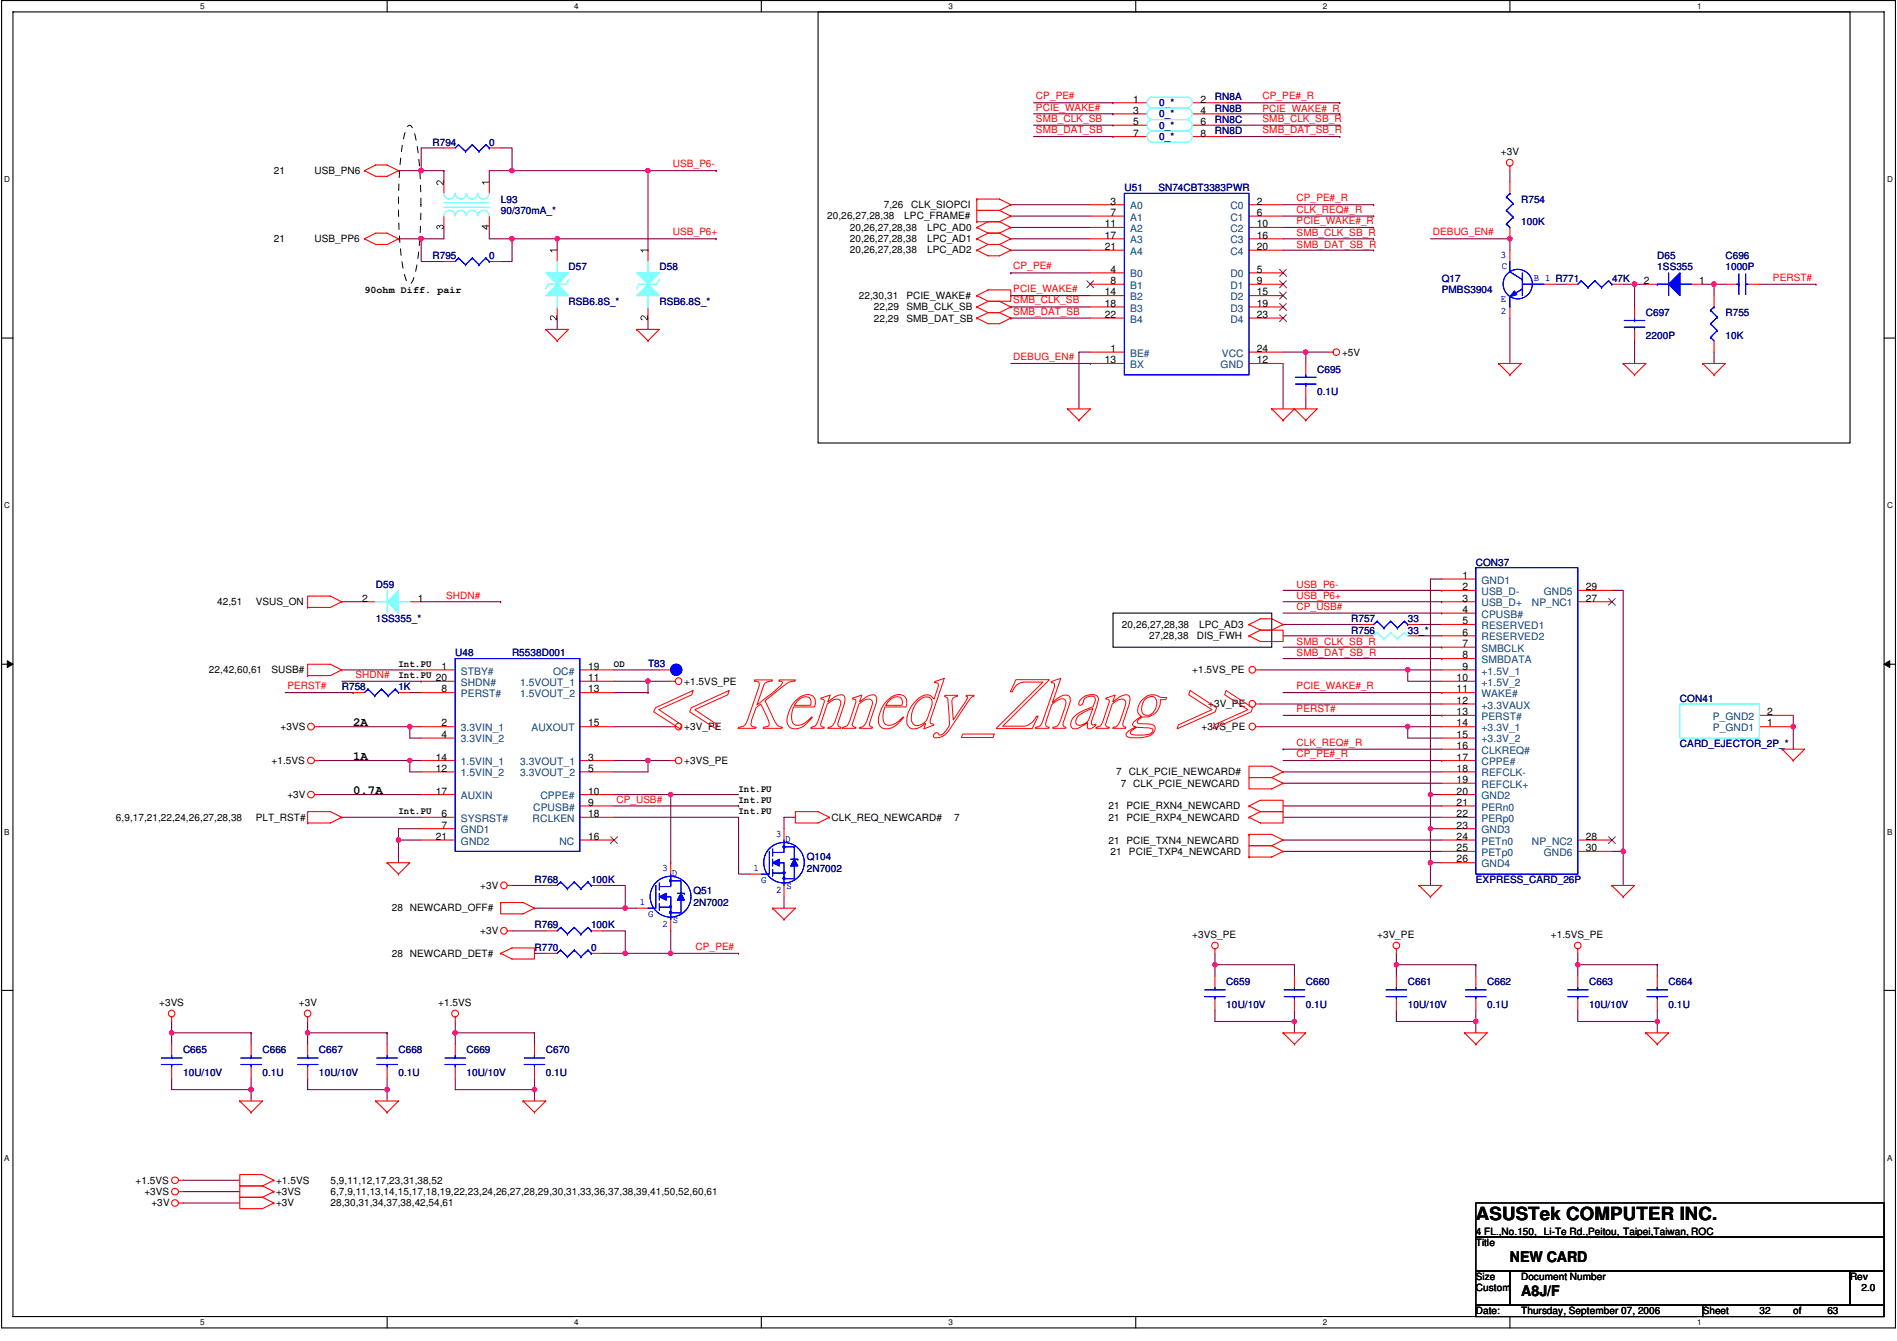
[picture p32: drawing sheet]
<svg xmlns="http://www.w3.org/2000/svg" width="297mm" height="210mm" viewBox="0 0 297 210" stroke-linecap="round" stroke-linejoin="round" font-family="sans-serif">
<defs><g id="words">
<text font-size="2.8" x="231.1" y="191">ASUSTek COMPUTER INC.</text>
<g font-size="2.3">
<text x="236.4" y="197.6">NEW CARD</text>
<text x="238.2" y="202.9">A8J/F</text>
</g>
<g font-size="1.9">
<text x="55.3" y="113.6">2A</text>
<text x="55.3" y="118.9">1A</text>
<text x="55.3" y="124.2">0.7A</text>
</g>
<g font-size="1.6" fill="#f00">
<text x="162.2" y="15.5">CP_PE#</text>
<text x="162.2" y="17.3">PCIE_WAKE#</text>
<text x="197.7" y="17.5">PCIE_WAKE#_R</text>
<text x="197.7" y="15.5">CP_PE#_R</text>
<text x="162.2" y="20.9">SMB_DAT_SB</text>
<text x="162.2" y="19.1">SMB_CLK_SB</text>
<text x="197.7" y="19.1">SMB_CLK_SB_R</text>
<text x="197.7" y="20.9">SMB_DAT_SB_R</text>
<text x="105.4" y="26.2">USB_P6-</text>
<text x="203" y="31.5">CP_PE#_R</text>
<text x="203" y="33.3">CLK_REQ#_R</text>
<text x="203" y="35.1">PCIE_WAKE#_R</text>
<text x="105.4" y="36.8">USB_P6+</text>
<text x="203" y="37">SMB_CLK_SB_R</text>
<text x="203" y="38.8">SMB_DAT_SB_R</text>
<text x="224.4" y="36.8">DEBUG_EN#</text>
<text x="158.7" y="42.2">CP_PE#</text>
<text x="158.7" y="45.7">PCIE_WAKE#</text>
<text x="158.7" y="47.5">SMB_CLK_SB</text>
<text x="277.6" y="43.9">PERST#</text>
<text x="158.7" y="49.3">SMB_DAT_SB</text>
<text x="158.7" y="56.4">DEBUG_EN#</text>
<text x="69.8" y="93.7">SHDN#</text>
<text x="203" y="92.1">USB_P6-</text>
<text x="203" y="93.7">USB_P6+</text>
<text x="203" y="95.5">CP_USB#</text>
<text x="203" y="100.9">SMB_CLK_SB_R</text>
<text x="45" y="107.9">PERST#</text>
<text x="55.7" y="106.1">SHDN#</text>
<text x="203" y="107.9">PCIE_WAKE#_R</text>
<text x="203" y="102.7">SMB_DAT_SB_R</text>
<text x="203" y="111.4">PERST#</text>
<text x="203" y="118.5">CP_PE#_R</text>
<text x="203" y="116.8">CLK_REQ#_R</text>
<text x="96.5" y="125.6">CP_USB#</text>
<text x="108.9" y="148.7">CP_PE#</text>
</g>
<g font-size="1.6">
<text x="177.5" y="16">1</text>
<text x="177.5" y="17.8">3</text>
<text x="188" y="16">2</text>
<text x="188" y="17.8">4</text>
<text x="177.5" y="21.4">7</text>
<text x="177.5" y="19.6">5</text>
<text x="188" y="21.4">8</text>
<text x="188" y="19.6">6</text>
<text x="42.9" y="27.3">21</text>
<text x="49.2" y="27.3">USB_PN6</text>
<text x="235" y="24.2">+3V</text>
<text x="129.5" y="34.3">20,26,27,28,38</text>
<text x="138.4" y="32.6">7,26</text>
<text x="141.6" y="34.3">LPC_FRAME#</text>
<text x="142.7" y="32.6">CLK_SIOPCI</text>
<text x="173" y="35.6">11</text>
<text x="173.9" y="32">3</text>
<text x="173.9" y="33.8">7</text>
<text x="196.8" y="32">2</text>
<text x="196.8" y="33.8">6</text>
<text x="196.8" y="35.6">10</text>
<text x="42.9" y="37.9">21</text>
<text x="49.2" y="37.9">USB_PP6</text>
<text x="133.1" y="36.1">20,26,27,28,38</text>
<text x="133.1" y="37.9">20,26,27,28,38</text>
<text x="133.1" y="39.7">20,26,27,28,38</text>
<text x="145.2" y="36.1">LPC_AD0</text>
<text x="145.2" y="37.9">LPC_AD1</text>
<text x="145.2" y="39.7">LPC_AD2</text>
<text x="173" y="37.3">17</text>
<text x="173" y="39.1">21</text>
<text x="196.8" y="37.3">16</text>
<text x="196.8" y="39.1">20</text>
<text x="57.1" y="45.8">90ohm Diff. pair</text>
<text x="134.5" y="46.8">22,30,31</text>
<text x="141.9" y="46.8">PCIE_WAKE#</text>
<text x="173" y="46.2">14</text>
<text x="173.9" y="42.7">4</text>
<text x="173.9" y="44.4">8</text>
<text x="196.8" y="42.7">5</text>
<text x="196.8" y="44.4">9</text>
<text x="196.8" y="46.2">15</text>
<text x="257.4" y="44.4">2</text>
<text x="266.1" y="44.4">1</text>
<text x="136.8" y="48.6">22,29</text>
<text x="136.8" y="50.3">22,29</text>
<text x="141.9" y="48.6">SMB_CLK_SB</text>
<text x="141.9" y="50.3">SMB_DAT_SB</text>
<text x="173" y="48">18</text>
<text x="173" y="49.8">22</text>
<text x="196.8" y="48">19</text>
<text x="196.8" y="49.8">23</text>
<text x="173" y="56.9">13</text>
<text x="173.9" y="55.1">1</text>
<text x="196.8" y="55.1">24</text>
<text x="196.8" y="56.9">12</text>
<text x="210.1" y="55.7">+5V</text>
<text x="34" y="94.7">42,51</text>
<text x="40" y="94.7">VSUS_ON</text>
<text x="56.7" y="94.2">2</text>
<text x="65.4" y="94.2">1</text>
<text x="229" y="96">4</text>
<text x="229" y="94.2">3</text>
<text x="229" y="92.4">2</text>
<text x="229" y="90.6">1</text>
<text x="248.3" y="94.2">27</text>
<text x="248.3" y="92.4">29</text>
<text x="175.7" y="98.3">20,26,27,28,38</text>
<text x="180" y="100">27,28,38</text>
<text x="187.4" y="100">DIS_FWH</text>
<text x="187.7" y="98.3">LPC_AD3</text>
<text x="229" y="101.3">7</text>
<text x="229" y="99.5">6</text>
<text x="229" y="97.7">5</text>
<text x="32.7" y="105.4">22,42,60,61</text>
<text x="42.5" y="105.4">SUSB#</text>
<text x="62.4" y="106.2">Int.PU</text>
<text x="62.4" y="104.4">Int.PU</text>
<text x="68.2" y="106.6">20</text>
<text x="69.1" y="104.8">1</text>
<text x="92.1" y="104.8">19</text>
<text x="92.1" y="106.6">11</text>
<text x="96.1" y="104.4">OD</text>
<text x="107.1" y="107.1">+1.5VS_PE</text>
<text x="186.7" y="105.4">+1.5VS_PE</text>
<text x="228.1" y="106.6">10</text>
<text x="229" y="104.8">9</text>
<text x="229" y="103">8</text>
<text x="69.1" y="108.4">8</text>
<text x="69.1" y="113.7">2</text>
<text x="92.1" y="113.7">15</text>
<text x="92.1" y="108.4">13</text>
<text x="189.2" y="110.7">+3V_PE</text>
<text x="228.1" y="113.7">14</text>
<text x="228.1" y="111.9">13</text>
<text x="228.1" y="110.2">12</text>
<text x="228.1" y="108.4">11</text>
<text x="276.7" y="113.7">1</text>
<text x="276.7" y="111.9">2</text>
<text x="42.5" y="119.6">+1.5VS</text>
<text x="43.9" y="114.3">+3VS</text>
<text x="68.2" y="119">14</text>
<text x="69.1" y="115.5">4</text>
<text x="92.1" y="119">3</text>
<text x="107.1" y="119.6">+3VS_PE</text>
<text x="107.1" y="114.3">+3V_PE</text>
<text x="188.1" y="114.3">+3VS_PE</text>
<text x="228.1" y="119">17</text>
<text x="228.1" y="117.3">16</text>
<text x="228.1" y="115.5">15</text>
<text x="45" y="124.9">+3V</text>
<text x="68.2" y="124.4">17</text>
<text x="68.2" y="120.8">12</text>
<text x="92.1" y="120.8">5</text>
<text x="92.1" y="124.4">10</text>
<text x="115.7" y="123.9">Int.PU</text>
<text x="115.7" y="125.7">Int.PU</text>
<text x="174.8" y="121.4">7</text>
<text x="175.5" y="123.1">7 CLK_PCIE_NEWCARD</text>
<text x="176.8" y="121.4">CLK_PCIE_NEWCARD#</text>
<text x="228.1" y="124.4">20</text>
<text x="228.1" y="122.6">19</text>
<text x="228.1" y="120.8">18</text>
<text x="18.2" y="128.5">6,9,17,21,22,24,26,27,28,38</text>
<text x="40" y="128.5">PLT_RST#</text>
<text x="62.4" y="127.5">Int.PU</text>
<text x="68.2" y="131.5">21</text>
<text x="69.1" y="129.7">7</text>
<text x="69.1" y="127.9">6</text>
<text x="92.1" y="127.9">18</text>
<text x="92.1" y="131.5">16</text>
<text x="92.1" y="126.2">9</text>
<text x="115.7" y="127.5">Int.PU</text>
<text x="130.2" y="128.5">CLK_REQ_NEWCARD#</text>
<text x="149.4" y="128.5">7</text>
<text x="173.6" y="128.5">21 PCIE_RXP4_NEWCARD</text>
<text x="173.6" y="126.7">21 PCIE_RXN4_NEWCARD</text>
<text x="228.1" y="131.5">24</text>
<text x="228.1" y="129.7">23</text>
<text x="228.1" y="127.9">22</text>
<text x="228.1" y="126.2">21</text>
<text x="248.3" y="131.5">28</text>
<text x="173.6" y="132">21 PCIE_TXN4_NEWCARD</text>
<text x="173.9" y="133.8">21</text>
<text x="176.8" y="133.8">PCIE_TXP4_NEWCARD</text>
<text x="228.1" y="135">26</text>
<text x="228.1" y="133.2">25</text>
<text x="248.3" y="133.2">30</text>
<text x="61.3" y="142.7">28 NEWCARD_OFF#</text>
<text x="75.2" y="139.1">+3V</text>
<text x="61.3" y="149.8">28 NEWCARD_DET#</text>
<text x="75.2" y="146.2">+3V</text>
<text x="186.7" y="146.8">+3VS_PE</text>
<text x="215.6" y="146.8">+3V_PE</text>
<text x="242.8" y="146.8">+1.5VS_PE</text>
<text x="24.9" y="157.4">+3VS</text>
<text x="46.8" y="157.4">+3V</text>
<text x="68.6" y="157.4">+1.5VS</text>
<text x="21.2" y="185.3">+1.5VS</text>
<text x="43.2" y="185.3">+1.5VS</text>
<text x="51.7" y="185.3">5,9,11,12,17,23,31,38,52</text>
<text x="22.6" y="187.1">+3VS</text>
<text x="23.7" y="188.8">+3V</text>
<text x="43.2" y="188.8">+3V</text>
<text x="43.2" y="187.1">+3VS</text>
<text x="51.7" y="187.1">6,7,9,11,13,14,15,17,18,19,22,23,24,26,27,28,29,30,31,33,36,37,38,39,41,50,52,60,61</text>
<text x="51.7" y="188.8">28,30,31,34,37,38,42,54,61</text>
<text x="231.1" y="195.1">Title</text>
<text x="231.1" y="193.3">4 FL.,No.150, Li-Te Rd.,Peitou, Taipei,Taiwan, ROC</text>
<text x="231.1" y="200.4">Size</text>
<text x="231.1" y="202.1">Custom</text>
<text x="238.2" y="200.4">Document Number</text>
<text x="289.7" y="200.4">Rev</text>
<text x="291.5" y="202.1">2.0</text>
<text x="231.1" y="205.7">Date:</text>
<text x="238.2" y="205.7">Thursday, September 07, 2006</text>
<text x="266.6" y="205.7">Sheet</text>
<text x="275.5" y="205.7">32</text>
<text x="280.8" y="205.7">of</text>
<text x="286.2" y="205.7">63</text>
</g>
<g font-size="1.6" fill="#000080">
<text x="181.5" y="16.6">0_*</text>
<text x="190.2" y="15.7">RN8A</text>
<text x="190.2" y="17.5">RN8B</text>
<text x="67.7" y="22.8">R794</text>
<text x="76.6" y="22.8">0</text>
<text x="181.5" y="21.9">0_*</text>
<text x="181.5" y="20.2">0_*</text>
<text x="181.5" y="18.4">0_*</text>
<text x="190.2" y="21">RN8D</text>
<text x="190.2" y="19.3">RN8C</text>
<text x="176.1" y="29.9">U51</text>
<text x="181.4" y="29.9">SN74CBT3383PWR</text>
<text x="78.4" y="31.7">L93</text>
<text x="78.4" y="33.4">90/370mA_*</text>
<text x="238.2" y="31.7">R754</text>
<text x="238.2" y="35.2">100K</text>
<text x="67.7" y="40.6">R795</text>
<text x="76.6" y="40.6">0</text>
<text x="259.5" y="40.6">D65</text>
<text x="270.2" y="40.6">C696</text>
<text x="89" y="42.3">D57</text>
<text x="89" y="47.7">RSB6.8S_*</text>
<text x="103.2" y="42.3">D58</text>
<text x="103.2" y="47.7">RSB6.8S_*</text>
<text x="225.8" y="44.1">Q17</text>
<text x="225.8" y="45.9">PMBS3904</text>
<text x="252.4" y="44.1">47K</text>
<text x="259.5" y="42.3">1SS355</text>
<text x="270.2" y="42.3">1000P</text>
<text x="257.7" y="49.4">C697</text>
<text x="257.7" y="53">2200P</text>
<text x="270.2" y="49.4">R755</text>
<text x="270.2" y="53">10K</text>
<text x="206.2" y="58.3">C695</text>
<text x="206.2" y="61.9">0.1U</text>
<text x="231.1" y="88.5">CON37</text>
<text x="58.8" y="92.1">D59</text>
<text x="58.8" y="97.4">1SS355_*</text>
<text x="211.6" y="99.2">R756</text>
<text x="211.6" y="97.4">R757</text>
<text x="220.5" y="99.2">33_*</text>
<text x="220.5" y="97.4">33</text>
<text x="71.3" y="102.7">U48</text>
<text x="80.2" y="102.7">R5538D001</text>
<text x="101.5" y="104.5">T83</text>
<text x="53.5" y="108">R758</text>
<text x="62.4" y="108">1K</text>
<text x="263.1" y="109.8">CON41</text>
<text x="263.1" y="116.9">CARD_EJECTOR_2P_*</text>
<text x="126.3" y="134.7">Q104</text>
<text x="126.3" y="136.4">2N7002</text>
<text x="83.7" y="138.2">R768</text>
<text x="92.6" y="138.2">100K</text>
<text x="108.6" y="140">Q51</text>
<text x="108.6" y="141.8">2N7002</text>
<text x="231.1" y="138.2">EXPRESS_CARD_26P</text>
<text x="83.7" y="145.3">R769</text>
<text x="83.7" y="148.9">R770</text>
<text x="92.6" y="145.3">100K</text>
<text x="92.6" y="148.9">0</text>
<text x="192" y="154.2">C659</text>
<text x="204.5" y="154.2">C660</text>
<text x="220.4" y="154.2">C661</text>
<text x="232.9" y="154.2">C662</text>
<text x="248.8" y="154.2">C663</text>
<text x="261.3" y="154.2">C664</text>
<text x="192" y="157.8">10U/10V</text>
<text x="204.5" y="157.8">0.1U</text>
<text x="220.4" y="157.8">10U/10V</text>
<text x="232.9" y="157.8">0.1U</text>
<text x="248.8" y="157.8">10U/10V</text>
<text x="261.3" y="157.8">0.1U</text>
<text x="28.7" y="164.9">C665</text>
<text x="41.1" y="164.9">C666</text>
<text x="49.9" y="164.9">C667</text>
<text x="62.4" y="164.9">C668</text>
<text x="73.1" y="164.9">C669</text>
<text x="85.5" y="164.9">C670</text>
<text x="28.7" y="168.4">10U/10V</text>
<text x="41.1" y="168.4">0.1U</text>
<text x="49.9" y="168.4">10U/10V</text>
<text x="62.4" y="168.4">0.1U</text>
<text x="73.1" y="168.4">10U/10V</text>
<text x="85.5" y="168.4">0.1U</text>
</g>
<g font-size="1.6" fill="#004080">
<text x="176.9" y="32.8">A0</text>
<text x="176.9" y="34.5">A1</text>
<text x="192.7" y="32.8">C0</text>
<text x="192.7" y="34.5">C1</text>
<text x="176.9" y="36.3">A2</text>
<text x="176.9" y="38.1">A3</text>
<text x="176.9" y="39.9">A4</text>
<text x="192.7" y="36.3">C2</text>
<text x="192.7" y="38.1">C3</text>
<text x="192.7" y="39.9">C4</text>
<text x="176.9" y="43.4">B0</text>
<text x="176.9" y="45.2">B1</text>
<text x="176.9" y="47">B2</text>
<text x="192.7" y="43.4">D0</text>
<text x="192.7" y="45.2">D1</text>
<text x="192.7" y="47">D2</text>
<text x="176.9" y="48.8">B3</text>
<text x="176.9" y="50.5">B4</text>
<text x="192.7" y="48.8">D3</text>
<text x="192.7" y="50.5">D4</text>
<text x="176.9" y="55.8">BE#</text>
<text x="176.9" y="57.6">BX</text>
<text x="191.1" y="57.6">GND</text>
<text x="191.3" y="55.8">VCC</text>
<text x="232" y="94.9">USB_D+</text>
<text x="232" y="93.1">USB_D-</text>
<text x="232" y="91.4">GND1</text>
<text x="239.9" y="94.9">NP_NC1</text>
<text x="241.7" y="93.1">GND5</text>
<text x="232" y="100.2">RESERVED2</text>
<text x="232" y="98.5">RESERVED1</text>
<text x="232" y="96.7">CPUSB#</text>
<text x="72.2" y="105.6">STBY#</text>
<text x="72.2" y="107.4">SHDN#</text>
<text x="81.4" y="107.4">1.5VOUT_1</text>
<text x="86.6" y="105.6">OC#</text>
<text x="232" y="107.4">+1.5V_2</text>
<text x="232" y="105.6">+1.5V_1</text>
<text x="232" y="103.8">SMBDATA</text>
<text x="232" y="102">SMBCLK</text>
<text x="72.2" y="109.1">PERST#</text>
<text x="81.4" y="109.1">1.5VOUT_2</text>
<text x="232" y="112.7">PERST#</text>
<text x="232" y="110.9">+3.3VAUX</text>
<text x="232" y="109.1">WAKE#</text>
<text x="268.2" y="112.7">P_GND2</text>
<text x="72.2" y="119.8">1.5VIN_1</text>
<text x="72.2" y="116.2">3.3VIN_2</text>
<text x="72.2" y="114.5">3.3VIN_1</text>
<text x="81.4" y="119.8">3.3VOUT_1</text>
<text x="83.2" y="114.5">AUXOUT</text>
<text x="232" y="119.8">CPPE#</text>
<text x="232" y="118">CLKREQ#</text>
<text x="232" y="116.2">+3.3V_2</text>
<text x="232" y="114.5">+3.3V_1</text>
<text x="268.2" y="114.5">P_GND1</text>
<text x="72.2" y="125.1">AUXIN</text>
<text x="72.2" y="121.5">1.5VIN_2</text>
<text x="81.4" y="121.5">3.3VOUT_2</text>
<text x="84.6" y="125.1">CPPE#</text>
<text x="232" y="125.1">GND2</text>
<text x="232" y="123.3">REFCLK+</text>
<text x="232" y="121.5">REFCLK-</text>
<text x="72.2" y="130.4">GND1</text>
<text x="72.2" y="128.7">SYSRST#</text>
<text x="83.4" y="128.7">RCLKEN</text>
<text x="83.5" y="126.9">CPUSB#</text>
<text x="232" y="130.4">GND3</text>
<text x="232" y="128.7">PERp0</text>
<text x="232" y="126.9">PERn0</text>
<text x="72.2" y="132.2">GND2</text>
<text x="87.6" y="132.2">NC</text>
<text x="232" y="135.8">GND4</text>
<text x="232" y="134">PETp0</text>
<text x="232" y="132.2">PETn0</text>
<text x="239.9" y="132.2">NP_NC2</text>
<text x="241.7" y="134">GND6</text>
</g>
<g font-size="1.6" fill="#00f">
<text x="235" y="40.4">3</text>
<text x="235" y="47.3">E</text>
<text x="235.2" y="42.2">C</text>
<text x="240.2" y="43.9">B 1 R771</text>
<text x="240.2" y="43.9">B 1</text>
<text x="235" y="49.1">2</text>
<text x="121.5" y="131">3</text>
<text x="122.9" y="131.9">D</text>
<text x="103.8" y="136.3">3</text>
<text x="105.2" y="137.2">D</text>
<text x="118" y="136.3">1</text>
<text x="100.2" y="141.6">1</text>
<text x="101.5" y="143.6">G</text>
<text x="119.2" y="138.2">G</text>
<text x="121.5" y="139.8">2</text>
<text x="123.1" y="139.1">S</text>
<text x="103.8" y="145.2">2</text>
<text x="105.4" y="144.4">S</text>
</g>
<g font-size="1.3">
<text x="31.3" y="1.4">5</text>
<text x="89.9" y="1.4">4</text>
<text x="148.5" y="1.4">3</text>
<text x="207.1" y="1.4">2</text>
<text x="265.7" y="1.4">1</text>
<text x=".7" y="28.5">D</text>
<text x="295.5" y="28.5">D</text>
<text x=".7" y="79.6">C</text>
<text x="295.5" y="79.6">C</text>
<text x=".7" y="130.6">B</text>
<text x="295.5" y="130.6">B</text>
<text x=".7" y="181.7">A</text>
<text x="295.5" y="181.7">A</text>
<text x="31.3" y="207.4">5</text>
<text x="89.9" y="207.4">4</text>
<text x="148.5" y="207.4">3</text>
<text x="207.1" y="207.4">2</text>
<text x="265.7" y="207.4">1</text>
</g>
</g></defs>
<path d="M.3 .1h296.5v207.8h-296.5zM2 1.9h293v204.2h-293z" fill="none" stroke="#000" stroke-width=".17"/>
<g fill="#fff">
<path d="M31.3 .3h.7v1.4h-.7z"/>
<path d="M31.3 206.2h.7v1.5h-.7z"/>
</g>
<path d="M60.6 .1v1.8M60.6 206.1v1.8" fill="none" stroke="#000" stroke-width=".17"/>
<g fill="#fff">
<path d="M89.9 .3h.7v1.4h-.7z"/>
<path d="M89.9 206.2h.7v1.5h-.7z"/>
</g>
<path d="M119.2 .1v1.8M119.2 206.1v1.8" fill="none" stroke="#000" stroke-width=".17"/>
<g fill="#fff">
<path d="M148.5 .3h.7v1.4h-.7z"/>
<path d="M148.5 206.2h.7v1.5h-.7z"/>
</g>
<path d="M177.8 .1v1.8M177.8 206.1v1.8" fill="none" stroke="#000" stroke-width=".17"/>
<g fill="#fff">
<path d="M207.1 .3h.8v1.4h-.8z"/>
<path d="M207.1 206.2h.8v1.5h-.8z"/>
</g>
<path d="M236.4 .1v1.8M236.4 206.1v1.8" fill="none" stroke="#000" stroke-width=".17"/>
<g fill="#fff">
<path d="M265.7 .3h.7v1.4h-.7z"/>
<path d="M265.7 206.2h.7v1.5h-.7z"/>
<path d="M.7 27.3h.9v1.5h-.9z"/>
<path d="M295.4 27.3h1v1.5h-1z"/>
<path d="M.7 78.4h.9v1.5h-.9z"/>
<path d="M295.4 78.4h1v1.5h-1z"/>
</g>
<path d="M.3 52.9h1.7M295 52.9h1.8" fill="none" stroke="#000" stroke-width=".17"/>
<g fill="#fff">
<path d="M.7 129.5h.9v1.4h-.9z"/>
<path d="M295.4 129.5h.9v1.4h-.9z"/>
</g>
<path d="M.3 104h1.7M295 104h1.8" fill="none" stroke="#000" stroke-width=".17"/>
<path d="M1.1 103.4l.9 .6-.9 .5zM295 104l.9-.6v1.1z" fill="#000"/>
<path d="M1.1 103.4l.9 .6-.9 .5zM295 104l.9-.6v1.1z" fill="none" stroke="#000" stroke-width=".16"/>
<g fill="#fff">
<path d="M.6 180.5h1v1.5h-1z"/>
<path d="M295.4 180.5h.9v1.5h-.9z"/>
</g>
<path d="M.3 155h1.7M295 155h1.8" fill="none" stroke="#000" stroke-width=".17"/>
<g fill="none" stroke="#800040" stroke-width=".17">
<path d="M69.5 26.7v1.8M53.5 106.6h12.5M66 106.6h.1M101.5 106.6h3.5M200.9 108.4h24.9M200.9 103.1h24.9M220.4 113.7h5.4M225.8 108.4h.1M225.8 103.1h.1M62.4 131.5h3.6M200.9 126.2h24.9M202.7 158.1v1.8"/>
<path d="M218.6 158.1v1.8M247.1 149.2v1.8M26.9 161.7v1.7M48.2 161.7h12.4M60.6 161.7h.1M60.6 161.7v1.7M83.7 161.7v1.7"/>
</g>
<circle cx="48.2" cy="161.7" r=".34" fill="#f0f"/>
<circle cx="48.2" cy="161.7" r=".34" fill="none" stroke="#f0f" stroke-width=".17"/>
<path d="M44.7 108.4h10.6M55.3 108.4h.1M197.4 110.2h28.4M200.9 119h24.9M225.8 119h.1M218.6 151h12.5M231.1 151h.1M48.2 168.8v1.8" fill="none" stroke="#800040" stroke-width=".17"/>
<circle cx="218.6" cy="151" r=".34" fill="#f0f"/>
<circle cx="218.6" cy="151" r=".34" fill="none" stroke="#f0f" stroke-width=".17"/>
<path d="M76.6 26.7v1.8M53.5 94.2h3.6M64.2 113.7h1.8M49.9 124.4h16.1M224 129.7h.1M224 124.4v5.3M224 135v3.6M190.2 158.1v1.8M71.3 168.8v1.8" fill="none" stroke="#800040" stroke-width=".17"/>
<circle cx="224" cy="129.7" r=".34" fill="#f0f"/>
<circle cx="224" cy="129.7" r=".34" fill="none" stroke="#f0f" stroke-width=".17"/>
<path d="M224 90.6v33.8M224 124.4h.1M71.3 159.9v1.8" fill="none" stroke="#800040" stroke-width=".17"/>
<circle cx="224" cy="124.4" r=".34" fill="#f0f"/>
<circle cx="224" cy="124.4" r=".34" fill="none" stroke="#f0f" stroke-width=".17"/>
<path d="M101.5 108.4h.1M101.5 106.6v1.8" fill="none" stroke="#800040" stroke-width=".17"/>
<circle cx="101.4" cy="106.6" r=".36" fill="#f0f"/>
<circle cx="101.4" cy="106.6" r=".36" fill="none" stroke="#f0f" stroke-width=".17"/>
<path d="M71.3 161.7h12.4M83.7 161.7h.1" fill="none" stroke="#800040" stroke-width=".17"/>
<circle cx="71.3" cy="161.7" r=".35" fill="#f0f"/>
<circle cx="71.3" cy="161.7" r=".35" fill="none" stroke="#f0f" stroke-width=".17"/>
<path d="M62.4 37.4h3.6M69.5 35.6v1.8M87.2 37.4h24.9M112.1 37.4h.1M200.9 92.4h24.9M225.8 92.4h.1M53.5 127.9h12.5M200.9 133.3h24.9M60.6 170.6h.1M60.6 168.8v1.8" fill="none" stroke="#800040" stroke-width=".17"/>
<circle cx="60.6" cy="170.5" r=".35" fill="#f0f"/>
<circle cx="60.6" cy="170.5" r=".35" fill="none" stroke="#f0f" stroke-width=".17"/>
<path d="M76.6 37.4h3.6M87.2 37.4v1.8M53.5 104.9h12.5M64.2 115.5h1.8M197.4 104.9h23M220.4 104.9h.1M200.9 131.5h24.9M224 135h1.8M26.9 168.8v1.8" fill="none" stroke="#800040" stroke-width=".17"/>
<circle cx="220.4" cy="104.8" r=".35" fill="#f0f"/>
<circle cx="220.4" cy="104.8" r=".35" fill="none" stroke="#f0f" stroke-width=".17"/>
<g fill="none" stroke="#800040" stroke-width=".17">
<path d="M200.9 94.2h24.9M224 90.6h1.8M225.8 94.2h.1M96.1 104.9h7.1M62.4 129.7h3.6M96.1 127.9h19.6M200.9 122.6h24.9M224 135h.1M224 124.4h1.8M224 129.7v5.3M218.6 149.2v1.8M71.3 161.7v1.7"/>
<path d="M83.7 168.8v1.8"/>
</g>
<circle cx="224" cy="135" r=".35" fill="#f0f"/>
<circle cx="224" cy="135" r=".35" fill="none" stroke="#f0f" stroke-width=".17"/>
<path d="M254.2 92.4v40.9M254.2 133.3h.1M231.1 151v1.8M247.1 158.1v1.8" fill="none" stroke="#800040" stroke-width=".17"/>
<circle cx="254.2" cy="133.2" r=".35" fill="#f0f"/>
<circle cx="254.2" cy="133.2" r=".35" fill="none" stroke="#f0f" stroke-width=".17"/>
<path d="M252.4 92.4h1.8M49.9 119h14.3M64.2 119h.1" fill="none" stroke="#800040" stroke-width=".17"/>
<circle cx="64.2" cy="119" r=".35" fill="#f0f"/>
<circle cx="64.2" cy="119" r=".35" fill="none" stroke="#f0f" stroke-width=".17"/>
<path d="M64.2 119v1.8M252.4 133.3h1.8M247.1 151h12.4M259.5 151h.1" fill="none" stroke="#800040" stroke-width=".17"/>
<circle cx="247" cy="151" r=".34" fill="#f0f"/>
<circle cx="247" cy="151" r=".34" fill="none" stroke="#f0f" stroke-width=".17"/>
<path d="M87.2 49.8v1.8M64.2 119h1.8M96.1 106.6h5.4M62.4 131.5h.1M62.4 129.7v1.8" fill="none" stroke="#800040" stroke-width=".17"/>
<circle cx="62.4" cy="131.5" r=".34" fill="#f0f"/>
<circle cx="62.4" cy="131.5" r=".34" fill="none" stroke="#f0f" stroke-width=".17"/>
<path d="M197.4 113.7h23M220.4 113.7h.1M96.1 126.2h19.6M115.7 126.2h.1" fill="none" stroke="#800040" stroke-width=".17"/>
<circle cx="220.4" cy="113.7" r=".35" fill="#f0f"/>
<circle cx="220.4" cy="113.7" r=".35" fill="none" stroke="#f0f" stroke-width=".17"/>
<path d="M62.4 26.7h3.6M66 26.7h.1M96.1 113.7h8.9M62.4 131.5v3.5M254.2 133.3v5.3M48.2 159.9v1.8M231.1 158.1v1.8M259.5 158.1v1.8" fill="none" stroke="#800040" stroke-width=".17"/>
<circle cx="65.9" cy="26.7" r=".35" fill="#f0f"/>
<circle cx="65.9" cy="26.7" r=".35" fill="none" stroke="#f0f" stroke-width=".17"/>
<path d="M101.5 39.2h.1M101.5 26.7v12.5" fill="none" stroke="#800040" stroke-width=".17"/>
<circle cx="101.5" cy="26.7" r=".35" fill="#f0f"/>
<circle cx="101.5" cy="26.7" r=".35" fill="none" stroke="#f0f" stroke-width=".17"/>
<path d="M76.6 26.7h3.6M80.2 26.7h.1M220.4 113.7v1.8M202.7 151v1.8" fill="none" stroke="#800040" stroke-width=".17"/>
<circle cx="80.2" cy="26.7" r=".35" fill="#f0f"/>
<circle cx="80.2" cy="26.7" r=".35" fill="none" stroke="#f0f" stroke-width=".17"/>
<path d="M66 94.2h12.4M78.4 94.2h.1M49.9 113.7h14.3M64.2 113.7h.1M96.1 108.4h5.4M200.9 120.8h24.9M190.2 151h12.5M259.5 151v1.8" fill="none" stroke="#800040" stroke-width=".17"/>
<circle cx="64.2" cy="113.7" r=".36" fill="#f0f"/>
<circle cx="64.2" cy="113.7" r=".36" fill="none" stroke="#f0f" stroke-width=".17"/>
<path d="M26.9 159.9v1.8h12.4M39.3 161.7h.1" fill="none" stroke="#800040" stroke-width=".17"/>
<circle cx="26.9" cy="161.7" r=".34" fill="#f0f"/>
<circle cx="26.9" cy="161.7" r=".34" fill="none" stroke="#f0f" stroke-width=".17"/>
<path d="M76.6 35.6v1.8M64.2 120.8h1.8M190.2 151h.1M190.2 149.2v1.8M48.2 161.7v1.7" fill="none" stroke="#800040" stroke-width=".17"/>
<circle cx="190.2" cy="151" r=".34" fill="#f0f"/>
<circle cx="190.2" cy="151" r=".34" fill="none" stroke="#f0f" stroke-width=".17"/>
<path d="M200.9 96h24.9M225.8 96h.1M200.9 112h24.9M220.4 115.5h5.4M225.8 112h.1M96.1 124.4h8.9M96.1 120.8h5.4M200.9 127.9h24.9M224 129.7h1.8M26.9 170.6h12.4M39.3 170.6h.1M39.3 161.7v1.7" fill="none" stroke="#800040" stroke-width=".17"/>
<circle cx="39.3" cy="170.5" r=".36" fill="#f0f"/>
<circle cx="39.3" cy="170.5" r=".36" fill="none" stroke="#f0f" stroke-width=".17"/>
<path d="M39.3 168.8v3.5M48.2 170.6h12.4v1.7M71.3 170.6h12.4M83.7 170.6h.1" fill="none" stroke="#800040" stroke-width=".17"/>
<circle cx="83.7" cy="170.5" r=".35" fill="#f0f"/>
<circle cx="83.7" cy="170.5" r=".35" fill="none" stroke="#f0f" stroke-width=".17"/>
<path d="M190.2 159.9h12.5M202.7 159.9h.1M83.7 170.6v1.7" fill="none" stroke="#800040" stroke-width=".17"/>
<circle cx="202.7" cy="159.9" r=".35" fill="#f0f"/>
<circle cx="202.7" cy="159.9" r=".35" fill="none" stroke="#f0f" stroke-width=".17"/>
<path d="M202.7 159.9v1.8M218.6 159.9h12.5M231.1 159.9h.1" fill="none" stroke="#800040" stroke-width=".17"/>
<circle cx="231.1" cy="159.9" r=".35" fill="#f0f"/>
<circle cx="231.1" cy="159.9" r=".35" fill="none" stroke="#f0f" stroke-width=".17"/>
<path d="M231.1 159.9v1.8M247.1 159.9h12.4M259.5 159.9h.1" fill="none" stroke="#800040" stroke-width=".17"/>
<circle cx="259.5" cy="159.9" r=".34" fill="#f0f"/>
<circle cx="259.5" cy="159.9" r=".34" fill="none" stroke="#f0f" stroke-width=".17"/>
<g fill="none" stroke="#800040" stroke-width=".17">
<path d="M101.5 26.7h10.6M112.1 26.7h.1M101.5 49.8v1.8M64.2 113.7v1.8M96.1 119h5.4M101.5 119h.1M101.5 119v1.8M200.9 101.3h24.9M225.8 101.3h.1M225.8 104.9h-5.4v1.7h5.4M190.2 151v1.8M218.6 151v1.8"/>
<path d="M247.1 151v1.8M259.5 159.9v1.8"/>
</g>
<circle cx="101.5" cy="119" r=".35" fill="#f0f"/>
<circle cx="101.5" cy="119" r=".35" fill="none" stroke="#f0f" stroke-width=".17"/>
<path d="M101.5 119h3.5M280.8 113.7h.1M280.8 112v1.7M115.7 127.9v8.9h1.7M124.5 127.9h-1.7v1.8M122.8 140.4v1.8M28.7 184.7h8.8M28.7 186.5h8.8M28.7 188.3h8.8" fill="none" stroke="#800040" stroke-width=".17"/>
<circle cx="280.8" cy="113.7" r=".35" fill="#f0f"/>
<circle cx="280.8" cy="113.7" r=".35" fill="none" stroke="#f0f" stroke-width=".17"/>
<path d="M200.9 56.9v7.1M200.9 55.1h3.6M204.5 55.1h.1M280.8 113.7v3.6" fill="none" stroke="#800040" stroke-width=".17"/>
<circle cx="204.5" cy="55.1" r=".35" fill="#f0f"/>
<circle cx="204.5" cy="55.1" r=".35" fill="none" stroke="#f0f" stroke-width=".17"/>
<path d="M208 55.1h-3.5v1.8M266.6 44.5h1.8M268.4 44.5h.1M204.5 62.2v1.8" fill="none" stroke="#800040" stroke-width=".17"/>
<circle cx="268.4" cy="44.5" r=".36" fill="#f0f"/>
<circle cx="268.4" cy="44.5" r=".36" fill="none" stroke="#f0f" stroke-width=".17"/>
<path d="M224 37.4h12.4M236.4 37.4h.1M236.4 26.7v1.8M236.4 49.8v7.1M254.2 44.5h1.7M255.9 53.3v3.6M268.4 55.1v1.8M270.2 44.5h-1.8v1.8" fill="none" stroke="#800040" stroke-width=".17"/>
<circle cx="236.4" cy="37.4" r=".36" fill="#f0f"/>
<circle cx="236.4" cy="37.4" r=".36" fill="none" stroke="#f0f" stroke-width=".17"/>
<g fill="none" stroke="#800040" stroke-width=".17">
<path d="M161.8 16.1h12.5M161.8 17.8h12.5M161.8 19.6h12.5M174.3 16.1h.1M174.3 17.8h.1M174.3 19.6h.1M192 16.1h17.8M192 17.8h17.8M192 19.6h17.8M209.8 17.8h.1M209.8 16.1h.1M209.8 19.6h.1"/>
<path d="M158.3 32h12.4M158.3 33.8h12.4M158.3 35.6h12.4M158.3 37.4h12.4M158.3 39.2h12.4M161.8 21.4h12.5M174.3 21.4h.1M192 21.4h17.8M200.9 32h14.2M200.9 33.8h14.2M200.9 35.6h14.2M200.9 37.4h14.2"/>
<path d="M200.9 39.2h14.2M209.8 21.4h.1M215.1 32h.1M215.1 33.8h.1M215.1 35.6h.1M215.1 37.4h.1M215.1 39.2h.1M236.4 37.4v1.8M158.3 42.7h.1M158.3 46.3h.1M158.3 48h.1M158.3 49.8h.1"/>
<path d="M158.3 56.9h12.4M158.3 42.7h12.4M158.3 46.3h12.4M158.3 48h12.4M158.3 49.8h12.4M170.7 56.9h.1M170.7 55.1h-1.8v8.9M275.5 44.5h8.8M284.3 44.5h.1M200.9 97.7h12.4M200.9 99.5h12.4M222.2 97.7h3.6"/>
<path d="M222.2 99.5h3.6M64.2 108.4h1.8M200.9 117.3h.1M200.9 117.3h24.9M105 135h.1M105 124.4v10.6M105 149.2h10.7M115.7 149.2h.1"/>
</g>
<circle cx="105" cy="124.4" r=".35" fill="#f0f"/>
<circle cx="105" cy="124.4" r=".35" fill="none" stroke="#f0f" stroke-width=".17"/>
<path d="M105 124.4h10.7M83.7 142.2h14.2M97.9 142.2h.1" fill="none" stroke="#800040" stroke-width=".17"/>
<circle cx="97.9" cy="142.1" r=".36" fill="#f0f"/>
<circle cx="97.9" cy="142.1" r=".36" fill="none" stroke="#f0f" stroke-width=".17"/>
<path d="M105 149.2h.1M105 145.7v3.5" fill="none" stroke="#800040" stroke-width=".17"/>
<circle cx="105" cy="149.2" r=".35" fill="#f0f"/>
<circle cx="105" cy="149.2" r=".35" fill="none" stroke="#f0f" stroke-width=".17"/>
<path d="M80.2 138.6h5.3M94.4 138.6h3.5v3.6h1.8M80.2 145.7h5.3M94.4 145.7h3.5v3.5h7.1M94.4 149.2h3.5M97.9 149.2h.1" fill="none" stroke="#800040" stroke-width=".17"/>
<circle cx="97.9" cy="149.2" r=".35" fill="#f0f"/>
<circle cx="97.9" cy="149.2" r=".35" fill="none" stroke="#f0f" stroke-width=".17"/>
<path d="M243.5 44.5h1.8M255.9 48h.1M255.9 44.5v3.5M83.7 149.2h1.8" fill="none" stroke="#800040" stroke-width=".17"/>
<circle cx="255.9" cy="44.5" r=".35" fill="#f0f"/>
<circle cx="255.9" cy="44.5" r=".35" fill="none" stroke="#f0f" stroke-width=".17"/>
<path d="M66 37.4v3.5h3.5M66 37.4h.1M255.9 44.5h1.8" fill="none" stroke="#800040" stroke-width=".17"/>
<circle cx="65.9" cy="37.4" r=".36" fill="#f0f"/>
<circle cx="65.9" cy="37.4" r=".36" fill="none" stroke="#f0f" stroke-width=".17"/>
<path d="M66 37.4h3.5M78.4 23.2h1.8v3.5h21.3M80.2 37.4v3.5h-1.8M80.2 37.4h.1" fill="none" stroke="#800040" stroke-width=".17"/>
<circle cx="80.2" cy="37.4" r=".36" fill="#f0f"/>
<circle cx="80.2" cy="37.4" r=".36" fill="none" stroke="#f0f" stroke-width=".17"/>
<path d="M80.2 37.4h7M87.2 37.4h.1" fill="none" stroke="#800040" stroke-width=".17"/>
<circle cx="87.2" cy="37.4" r=".35" fill="#f0f"/>
<circle cx="87.2" cy="37.4" r=".35" fill="none" stroke="#f0f" stroke-width=".17"/>
<path d="M69.5 23.2h-3.5v3.5h3.5M69.5 26.7h.1" fill="none" stroke="#800040" stroke-width=".17"/>
<g fill="none" stroke="#f00" stroke-width=".17">
<path d="M57.1 26.7h.1M57.1 37.4h.1M57.1 26.7l1.7 .9h1.8l1.8-.9M57.1 26.7l1.7-.9h1.8l1.8 .9M57.1 37.4l1.7 .9h1.8l1.8-.9M57.1 37.4l1.7-.9h1.8l1.8 .9M62.4 26.7h.1M62.4 37.4h.1M152.9 35.6h.1M152.9 37.4h.1M152.9 39.2h.1M152.9 31.2v1.7h3.6"/>
<path d="M152.9 31.2h.1M152.9 34.7h.1M152.9 35.6l1.8 .9M152.9 34.7h3.6M152.9 37.4l1.8 .9M152.9 39.2l1.8 .8h1.8l1.8-.8M152.9 31.2h3.6l1.8 .8M154.7 38.3h1.8M154.7 36.5h1.8M154.7 34.7l-1.8 .9M154.7 36.5l-1.8 .9M154.7 38.3l-1.8 .9"/>
<path d="M156.5 32.9h-3.6v1.8M156.5 34.7l1.8 .9M156.5 36.5l1.8 .9M156.5 38.3l1.8 .9M156.5 32.9l1.8 .9M158.3 35.6h.1M158.3 37.4h.1M158.3 39.2h.1M158.3 32h.1M158.3 33.8h.1M158.3 35.6l-1.8 .9M158.3 37.4l-1.8 .9"/>
<path d="M158.3 32l-1.8 .9M158.3 33.8l-1.8 .9M236.4 26v.7M236.4 39.2v1.7M85.5 51.6h.1M85.5 51.6h3.5l-1.8 1.7M85.5 51.6l1.7 1.7M87.2 53.3h.1M99.7 51.6h.1M99.7 51.6h3.5l-1.7 1.7M99.7 51.6l1.8 1.7M101.5 53.3h.1"/>
<path d="M152.9 48h.1M152.9 49.8h.1M152.9 46.3l1.8-.9h3.6v1.8h-3.6M152.9 46.3h.1M152.9 48l1.8 .9M152.9 49.8l1.8 .9h1.8l1.8-.9M152.9 46.3l1.8 .9M154.7 47.2l-1.8 .8M154.7 47.2h1.8l1.8 .8M154.7 48.9h1.8M154.7 48.9l-1.8 .9M156.5 48.9l1.8 .9"/>
<path d="M158.3 48h.1M158.3 49.8h.1M158.3 48l-1.8 .9M208 55.1h.7M234.6 56.9h.1M234.6 56.9h3.6l-1.8 1.8M234.6 56.9l1.8 1.8M236.4 58.7h.1M236.4 48v1.8M241.8 44.5h1.7M254.2 56.9h.1M254.2 56.9h3.5l-1.8 1.8"/>
<path d="M254.2 56.9l1.7 1.8M255.9 58.7h.1M266.6 56.9h.1M266.6 56.9h3.6l-1.8 1.8M266.6 56.9l1.8 1.8M268.4 58.7h.1M167.2 64h.1M167.2 64h3.5l-1.8 1.8M167.2 64l1.7 1.8M168.9 65.8h.1M199.1 64h.1M199.1 64h7.1l-1.7 1.8"/>
<path d="M199.1 64l1.8 1.8M200.9 65.8h.1M202.7 64h.1M202.7 64l-1.8 1.8M202.7 64l1.8 1.8M204.5 65.8h.1M48.2 95.1h.1M53.5 94.2h.1M53.5 94.2l-1.8-.9h-3.5v1.8M53.5 94.2l-1.8 .9h-3.5M195.6 97.7h.1M195.6 99.5h.1"/>
<path d="M195.6 97.7l1.8-.8h1.7l1.8 .8M195.6 97.7l1.8 .9M197.4 98.6h3.5v1.8h-3.5l-1.8-.9M197.4 98.6l-1.8 .9M200.9 97.7h.1M200.9 97.7l-1.8 .9h-1.7M48.2 105.7h.1M49.2 113.7h.7M49.2 119h.7M53.5 104.9h.1M53.5 104.9l-1.8-.9h-3.5v1.7M53.5 104.9l-1.8 .8h-3.5"/>
<path d="M105 106.6h.7M105 113.7h.7M105 119h.7M196.6 104.9h.8M196.6 113.7h.8M196.6 110.2h.8M279.1 117.3h.1M279.1 117.3h3.5l-1.8 1.7M279.1 117.3l1.7 1.7M280.8 119h.1M48.2 128.8h.1M49.2 124.4h.7"/>
<path d="M53.5 127.9h.1M53.5 127.9l-1.8-.9h-3.5v1.8M53.5 127.9l-1.8 .9h-3.5M60.6 135h.1M60.6 135h3.6l-1.8 1.8M60.6 135l1.8 1.8M62.4 136.8h.1M79.5 138.6h.7M124.5 127h3.6l1.8 .9-1.8 .9h-3.6zM129.9 127.9h.1M195.6 127.9h.1M195.6 134.2h.1"/>
<path d="M195.6 126.2l1.8-.9h3.5v1.7h-3.5M195.6 126.2h.1M195.6 130.6v1.8h3.5M195.6 130.6h.1M195.6 126.2l1.8 .8M195.6 130.6h3.5l1.8 .9M197.4 127h3.5v1.8h-3.5l-1.8-.9M197.4 127l-1.8 .9M199.1 121.7h-3.5v1.8h3.5l1.8-.9M199.1 132.4h-3.5v1.8M199.1 121.7l1.8 .9M199.1 132.4l1.8 .9"/>
<path d="M200.9 120.8l-1.8-.9h-3.5v1.8h3.5M200.9 120.8h.1M200.9 122.6h.1M200.9 133.3h.1M200.9 131.5h.1M200.9 120.8l-1.8 .9M200.9 133.3l-1.8 .9h-3.5M200.9 131.5l-1.8 .9M222.2 138.6h.1M222.2 138.6h3.6l-1.8 1.8M222.2 138.6l1.8 1.8M252.4 138.6h.1"/>
<path d="M252.4 138.6h3.5l-1.7 1.8M252.4 138.6l1.8 1.8M26.9 159.2v.7M48.2 159.2v.7M71.3 159.2v.7M78.4 141.3v1.7h3.5l1.8-.8M78.4 141.3h.1M78.4 149.2l1.8-.8h3.5v1.7h-3.5zM78.4 149.2h.1M78.4 141.3h3.5l1.8 .9M79.5 145.7h.7M83.7 142.2h.1"/>
<path d="M121 142.2h.1M121 142.2h3.5l-1.7 1.7M121 142.2l1.8 1.7M122.8 143.9h.1M190.2 148.5v.7M218.6 148.5v.7M224 140.4h.1M247.1 148.5v.7M254.2 140.4h.1M37.5 172.3h.1M37.5 172.3h3.6l-1.8 1.8M37.5 172.3l1.8 1.8"/>
<path d="M39.3 174.1h.1M58.8 172.3h.1M58.8 172.3h3.6l-1.8 1.8M58.8 172.3l1.8 1.8M60.6 174.1h.1M81.9 172.3h.1M81.9 172.3h3.6l-1.8 1.8M81.9 172.3l1.8 1.8M83.7 174.1h.1M200.9 161.7h.1M200.9 161.7h3.6l-1.8 1.7M200.9 161.7l1.8 1.7"/>
<path d="M202.7 163.4h.1M229.3 161.7h.1M229.3 161.7h3.6l-1.8 1.7M229.3 161.7l1.8 1.7M231.1 163.4h.1M257.7 161.7h.1M257.7 161.7h3.6l-1.8 1.7M257.7 161.7l1.8 1.7M259.5 163.4h.1M27.9 186.5h.8M27.9 184.7h.8M27.9 188.3h.8"/>
<path d="M41.1 187.4h-3.6v1.8h3.6l1.8-.9M41.1 185.6h-3.6v1.8h3.6M41.1 187.4l1.8 .9M41.1 185.6l1.8 .9M42.9 188.3h.1M42.9 184.7l-1.8-.8h-3.6v1.7h3.6M42.9 184.7h.1M42.9 186.5h.1M42.9 184.7l-1.8 .9M42.9 186.5l-1.8 .9"/>
<circle cx="236.4" cy="25.5" r=".53"/>
<circle cx="209.2" cy="55.1" r=".51"/>
<circle cx="48.7" cy="113.7" r=".53"/>
<circle cx="48.7" cy="119" r=".53"/>
<circle cx="106.2" cy="106.6" r=".52"/>
<circle cx="106.2" cy="113.7" r=".52"/>
<circle cx="106.2" cy="119" r=".51"/>
<circle cx="196.1" cy="110.2" r=".52"/>
<circle cx="196.1" cy="104.8" r=".52"/>
<circle cx="196.1" cy="113.7" r=".52"/>
<circle cx="48.7" cy="124.4" r=".53"/>
<circle cx="78.9" cy="138.6" r=".52"/>
<circle cx="26.9" cy="158.6" r=".52"/>
<circle cx="48.2" cy="158.6" r=".52"/>
<circle cx="71.3" cy="158.6" r=".53"/>
<circle cx="78.9" cy="145.7" r=".52"/>
<circle cx="190.2" cy="148" r=".51"/>
<circle cx="218.6" cy="148" r=".51"/>
<circle cx="247" cy="148" r=".51"/>
<circle cx="27.4" cy="188.3" r=".53"/>
<circle cx="27.4" cy="184.7" r=".53"/>
<circle cx="27.4" cy="186.5" r=".53"/>
</g>
<path d="M128.1 1.9h161.6v67.4h-161.6zM174.3 96h24.8v5.3h-24.8zM231.1 188.3h63.9v5.3h-63.9zM231.1 193.6h63.9v5.4h-63.9zM231.1 199h5.3v5.3h-5.3zM236.4 199h53.3v5.3h-53.3zM289.7 199h5.3v5.3h-5.3zM231.1 204.3h35.5v1.8h-35.5zM266.6 204.3h28.4v1.8h-28.4z" fill="none" stroke="#000" stroke-width=".17"/>
<path d="M63.9 19.7l.2-.1a2.06 2.06 0 0 1 .9 1.7 65.8 65.8 0 0 1 .1 21.1l-.5 1.5-.2 .4-.3 .1-.2-.1a13.6 13.6 0 0 1-1.2-5.5 70.6 70.6 0 0 1 .5-17.2l.4-1.5z" fill="none" stroke="#000" stroke-width=".16" stroke-dasharray="1 1 1 1 1 1 1 1"/>
<g fill="none" stroke="#00f" stroke-width=".17">
<path d="M236.4 40.9v1.6l2 1.3M238.4 43.8h.1M238.4 44.5h3.4M238.4 42.7v3.6M238.4 45.2l-2 1.2v1.6"/>
<circle cx="237.6" cy="44.5" r="2.3"/>
</g>
<path d="M237.1 45.6l.4 .5-1.1 .3z" fill="#00f"/>
<g fill="none" stroke="#00f" stroke-width=".17">
<path d="M236.4 40.9v1.6l2 1.3M237.1 45.6l.4 .5-1.1 .3zM238.4 43.8h.1M238.4 44.5h3.4M238.4 42.7v3.6M238.4 45.2l-2 1.2v1.6"/>
<circle cx="237.6" cy="44.5" r="2.3"/>
</g>
<path d="M237.1 45.6l.4 .5-1.1 .3z" fill="#00f"/>
<path d="M237.1 45.6l.4 .5-1.1 .3z" fill="none" stroke="#00f" stroke-width=".17"/>
<path d="M103.2 104.9h1.8" fill="none" stroke="#f00" stroke-width=".17"/>
<circle cx="105.9" cy="104.8" r=".87" fill="#00f"/>
<circle cx="105.9" cy="104.8" r=".87" fill="none" stroke="#00f" stroke-width=".17"/>
<circle cx="105.9" cy="104.8" r=".87" fill="#00f"/>
<g fill="none" stroke="#00f" stroke-width=".17">
<path d="M71.8 22.6h.1M71.8 22.6l-.5 .6M71.8 22.6l1.1 1.1M72.9 23.7h.1M74 22.6h.1M74 22.6l-1.1 1.1M74 22.6l1 1.1M75 23.7h.1M76.1 22.6h.1M76.1 22.6l-1.1 1.1M76.1 22.6l.5 .6M76.6 23.2h.1"/>
<path d="M235.9 35.1h.1M235.9 32.9h.1M235.9 30.8h.1M235.9 35.1l.5 .5M235.9 32.9l1 1.1M235.9 30.8l1 1.1M236.4 30.3h.1M236.4 30.3l-.5 .5M236.9 34h.1M236.9 31.9h.1M236.9 34l-1 1.1M236.9 31.9l-1 1"/>
<path d="M254.3 51.2h3.3M254.3 50.2h3.3M255.9 50.2h.1M255.9 49.8v.4M255.9 51.2v.4M271.9 44.5h.4M272.3 44.5h.1M272.3 42.9v3.2M273.3 42.9v3.2M273.3 44.5h.4M231.1 88.9h16v47.9h-16zM57.6 107.9h.1"/>
<path d="M57.6 107.9l-.5 .5M57.6 107.9l1.1 1M58.7 108.9h.1M59.7 107.9h.1M59.7 107.9l-1 1M59.7 107.9l1.1 1M60.8 108.9h.1M61.9 107.9h.1M61.9 107.9l-1.1 1M61.9 107.9l.5 .5M62.4 108.4h.1M87.8 145.2h.1"/>
<path d="M87.8 145.2l-.6 .5M87.8 145.2l1.1 1M88.9 146.2h.1M89.9 145.2h.1M89.9 145.2l-1 1M89.9 145.2l1.1 1M91 146.2h.1M92.1 145.2h.1M92.1 145.2l-1.1 1M92.1 145.2l.5 .5M92.6 145.7h.1M201.1 154.9h3.2"/>
<path d="M201.1 156h3.2M202.7 156h.1M202.7 154.6v.3M202.7 156v.3M229.5 154.9h3.2M229.5 156h3.2M231.1 156h.1M231.1 154.6v.3M231.1 156v.3M245.5 154.9h3.2M245.5 156h3.2M247.1 156h.1"/>
<path d="M247.1 154.6v.3M247.1 156v.3M59 165.6h3.2M59 166.6h3.2M60.6 166.6h.1M60.6 165.2v.4M60.6 166.6v.4M69.7 165.6h3.2M69.7 166.6h3.2M71.3 166.6h.1M71.3 165.2v.4M71.3 166.6v.4"/>
<circle cx="105.9" cy="104.8" r=".87"/>
</g>
<g fill="none" stroke="#f00" stroke-width=".17">
<path d="M174.3 16.1h5.3M186.7 16.1h5.3M69.5 23.2h1.8M76.6 23.2h1.8M236.4 28.5v1.8M236.4 35.6v1.8M255.9 48v1.8M255.9 51.6v1.7M270.2 44.5h1.7M273.7 44.5h1.8M57.1 94.2h1.7M64.2 94.2h1.8"/>
<path d="M213.3 99.5h1.8M220.4 99.5h1.8M225.8 99.5h5.3M225.8 97.7h5.3M225.8 96h5.3M225.8 94.2h5.3M225.8 92.4h5.3M225.8 90.6h5.3M247.1 94.2h5.3M247.1 92.4h5.3M55.3 108.4h1.8M62.4 108.4h1.8"/>
<path d="M225.8 119h5.3M225.8 117.3h5.3M225.8 115.5h5.3M225.8 113.7h5.3M225.8 112h5.3M225.8 110.2h5.3M225.8 108.4h5.3M225.8 106.6h5.3M225.8 104.9h5.3M225.8 103.1h5.3M225.8 101.3h5.3M225.8 135h5.3"/>
<path d="M225.8 133.3h5.3M225.8 131.5h5.3M225.8 129.7h5.3M225.8 127.9h5.3M225.8 126.2h5.3M225.8 124.4h5.3M225.8 122.6h5.3M225.8 120.8h5.3M247.1 133.3h5.3M247.1 131.5h5.3M85.5 145.7h1.7M92.6 145.7h1.8"/>
<path d="M202.7 152.8v1.8M202.7 156.3v1.8M231.1 152.8v1.8M231.1 156.3v1.8M247.1 152.8v1.8M247.1 156.3v1.8M60.6 163.4v1.8M60.6 167v1.8M71.3 163.4v1.8M71.3 167v1.8"/>
</g>
<path d="M251.9 93.7l1 1M252.9 93.7l-1.1 1M251.9 131l1 1M252.9 131l-1.1 1" fill="none" stroke="#804000" stroke-width=".16"/>
<g fill="none" stroke="#80ffff" stroke-width=".17">
<path d="M180.3 15.2a.87 .87 0 0 0-.7 .9 .87 .87 0 0 0 .7 .8M180.3 15.2h5.7M180.3 16.9h5.7M186 15.2a.86 .86 0 0 1 .7 .9 .86 .86 0 0 1-.7 .8M215.6 99h.1M215.6 99l-.5 .5M215.6 99l1.1 1M217.8 99h.1M217.8 99l-1.1 1M217.8 99l1 1M219.9 99h.1M219.9 99l-1.1 1"/>
<path d="M219.9 99l.5 .5M220.4 99.5h.1M216.7 100h.1M218.8 100h.1"/>
</g>
<path d="M60.6 94.2l1.8-1.8v3.6z" fill="#80ffff"/>
<path d="M58.8 94.2h.1M58.8 94.2h1.8M60.6 94.2l1.8-1.8v3.6zM60.6 92.4v3.6M62.4 94.2h1.8" fill="none" stroke="#80ffff" stroke-width=".17"/>
<path d="M60.6 94.2l1.8-1.8v3.6z" fill="#80ffff"/>
<path d="M103.2 43.8h.1M103.2 43.8l-.3 .7h-2.9M58.8 94.2h.1M58.8 94.2h1.8M60.6 94.2l1.8-1.8v3.6zM60.6 92.4v3.6M62.4 94.2h1.8" fill="none" stroke="#80ffff" stroke-width=".17"/>
<path d="M101.5 39.2v1.7M101.5 48v1.8" fill="none" stroke="#f00" stroke-width=".17"/>
<path d="M100.3 39.1h1.1v.1h-.9l.2 .3h-.1zM100.5 49.4a.85 .85 0 0 1 .8 .6v-.6h.1v.7l-.2-.1a.58 .58 0 0 0-.7-.4l-.1 .3 .2 .2a.38 .38 0 0 1-.3-.3 .38 .38 0 0 1 .2-.4z" fill="#000"/>
<path d="M99.7 42.7h3.5l-1.7 1.8z" fill="#80ffff"/>
<path d="M99.7 42.7h3.5l-1.7 1.8z" fill="none" stroke="#80ffff" stroke-width=".17"/>
<path d="M101.5 44.5l1.7 1.8h-3.5z" fill="#80ffff"/>
<path d="M100 44.5h.1M100 44.5l-.3 .7M101.5 44.5l1.7 1.8h-3.5zM101.5 48h.1M101.5 40.9v1.8M101.5 46.3v1.7M103.2 43.8h.1M103.2 43.8l-.3 .7h-2.9" fill="none" stroke="#80ffff" stroke-width=".17"/>
<path d="M99.7 42.7h3.5l-1.7 1.8z" fill="#80ffff"/>
<path d="M99.7 42.7h3.5l-1.7 1.8z" fill="none" stroke="#80ffff" stroke-width=".17"/>
<path d="M101.5 44.5l1.7 1.8h-3.5z" fill="#80ffff"/>
<g fill="none" stroke="#80ffff" stroke-width=".17">
<path d="M180.3 18.8a.87 .87 0 0 0-.7 .8 .87 .87 0 0 0 .7 .8M180.3 18.7h5.7M186 18.8a.86 .86 0 0 1 .7 .8 .86 .86 0 0 1-.7 .8M69.5 30.3a.87 .87 0 0 0 .9 .9 .87 .87 0 0 0 .8-.9M69.5 33.8a.87 .87 0 0 1 .9-.9 .87 .87 0 0 1 .8 .9M69.5 31.7h7.1M69.5 32.4h7.1M71.3 30.3a.87 .87 0 0 0 .9 .9 .87 .87 0 0 0 .8-.9M71.3 33.8a.87 .87 0 0 1 .9-.9 .87 .87 0 0 1 .8 .9M73.1 30.3a.87 .87 0 0 0 .8 .9 .87 .87 0 0 0 .9-.9M73.1 33.8a.87 .87 0 0 1 .8-.9 .87 .87 0 0 1 .9 .9M74.8 30.3a.87 .87 0 0 0 .9 .9 .87 .87 0 0 0 .9-.9"/>
<path d="M74.8 33.8a.87 .87 0 0 1 .9-.9 .87 .87 0 0 1 .9 .9M180.3 20.5a.87 .87 0 0 0-.7 .9 .87 .87 0 0 0 .7 .8M180.3 20.5h5.7M180.3 22.3h5.7M186 20.5a.86 .86 0 0 1 .7 .9 .86 .86 0 0 1-.7 .8M100 44.5h.1M100 44.5l-.3 .7M101.5 44.5l1.7 1.8h-3.5zM101.5 48h.1M101.5 40.9v1.8M101.5 46.3v1.7M263.1 110.2h12.4v5.3h-12.4z"/>
</g>
<g fill="none" stroke="#f00" stroke-width=".17">
<path d="M174.3 19.6h5.3M186.7 19.6h5.3M69.5 28.5v1.8M69.5 33.8v1.8M76.6 28.5v1.8M76.6 33.8v1.8M170.7 32h5.4M170.7 33.8h5.4M170.7 35.6h5.4M170.7 37.4h5.4M170.7 39.2h5.4M174.3 21.4h5.3"/>
<path d="M186.7 21.4h5.3M195.6 32h5.3M195.6 33.8h5.3M195.6 35.6h5.3M195.6 37.4h5.3M195.6 39.2h5.3M170.7 44.5h5.4M170.7 42.7h5.4M170.7 46.3h5.4M170.7 48h5.4M170.7 49.8h5.4M170.7 55.1h5.4"/>
<path d="M170.7 56.9h5.4M195.6 44.5h5.3M195.6 42.7h5.3M195.6 46.3h5.3M195.6 48h5.3M195.6 49.8h5.3M195.6 55.1h5.3M195.6 56.9h5.3M204.5 56.9v1.8M245.3 44.5h1.8M252.4 44.5h1.8M268.4 46.3v1.7"/>
<path d="M268.4 53.3v1.8M204.5 60.5v1.7M213.3 97.7h1.8M220.4 97.7h1.8M275.5 113.7h5.3M275.5 112h5.3M117.4 136.8h1.8M122.8 129.7v1.8M122.8 138.6v1.8M259.5 152.8v1.8M259.5 156.3v1.8M26.9 163.4v1.8"/>
<path d="M26.9 167v1.8M39.3 163.4v1.8M39.3 167v1.8M48.2 163.4v1.8M48.2 167v1.8"/>
</g>
<g fill="none" stroke="#00f" stroke-width=".17">
<path d="M176.1 30.3h19.5v28.4h-19.5zM202.9 59.1h3.2M204.5 58.7v.4M247.6 43.9h.1M247.6 43.9l-.5 .6M247.6 43.9l1.1 1.1M248.7 45h.1M249.7 43.9h.1M249.7 43.9l-1 1.1M249.7 43.9l1.1 1.1M250.8 45h.1M251.9 43.9h.1"/>
<path d="M251.9 43.9l-1.1 1.1M251.9 43.9l.5 .6M252.4 44.5h.1M267.8 52.8h.1M267.8 50.7h.1M267.8 48.6h.1M267.8 52.8l.6 .5M267.8 50.7l1.1 1M267.8 48.6l1.1 1.1M268.4 48h.1M268.4 48l-.6 .6M268.9 51.7h.1"/>
<path d="M268.9 49.7h.1M268.9 51.7l-1.1 1.1M268.9 49.7l-1.1 1M202.9 60.1h3.2M204.5 60.1h.1M204.5 60.1v.4M215.6 97.2h.1M215.6 97.2l-.5 .5M215.6 97.2l1.1 1.1M216.7 98.3h.1M217.8 97.2h.1M217.8 97.2l-1.1 1.1"/>
<path d="M217.8 97.2l1 1.1M218.8 98.3h.1M219.9 97.2h.1M219.9 97.2l-1.1 1.1M219.9 97.2l.5 .5M220.4 97.7h.1M120.5 133.3v3.5h-1.3M121 136.7h1.8v1.9M121 135h1.8v1.7M121 132.9v1.1M121 134.5v1.1M121 136.1v1.1"/>
<path d="M122.8 131.5v1.9h-1.8M122.8 132.5h1.6v5h-1.6M123.8 134.5h1.1M124.9 134.5h.1M257.9 154.9h3.2M257.9 156h3.2M259.5 156h.1M259.5 154.6v.3M259.5 156v.3M25.3 165.6h3.2M25.3 166.6h3.2M26.9 166.6h.1"/>
<path d="M26.9 165.2v.4M26.9 166.6v.4M37.7 165.6h3.2M37.7 166.6h3.2M39.3 166.6h.1M39.3 165.2v.4M39.3 166.6v.4M46.6 165.6h3.2M46.6 166.6h3.2M48.2 166.6h.1M48.2 165.2v.4M48.2 166.6v.4"/>
<circle cx="122.8" cy="135" r="3.2"/>
</g>
<g fill="#000">
<path d="M68.4 28.3a.65 .65 0 0 1 .9 .5v-.6h.2v.8l-.2-.1a.58 .58 0 0 0-.8-.5l-.1 .2 .3 .4a.4 .4 0 0 1-.4-.3 .4 .4 0 0 1 .1-.4zM68.4 35.4a.24 .24 0 0 1 .2-.2 .24 .24 0 0 1 .2 .2 .36 .36 0 0 1 .7 0 .36 .36 0 0 1-.4 .5v-.1a.23 .23 0 0 0 .2-.4 .23 .23 0 0 0-.4 0v.2h-.1a.18 .18 0 0 0-.2-.3 .18 .18 0 0 0-.2 .3l.2 .3-.3-.2zM75.4 28.4h1.2v.2h-.9l.2 .3h-.2z"/>
<path d="M75.4 35.3v.1l.8 .5h.1v-.5h.3v-.1h-.3v-.1h-.1v.1zM75.6 35.4h.6v.4z"/>
</g>
<path d="M170.2 43.9l1.1 1.1M171.2 43.9l-1 1.1M200.4 42.2l1.1 1.1M200.4 43.9l1.1 1.1M200.4 45.7l1.1 1.1M200.4 47.5l1.1 1.1M200.4 49.3l1.1 1M201.4 42.2l-1 1.1M201.4 43.9l-1 1.1M201.4 45.7l-1 1.1M201.4 47.5l-1 1.1M201.4 49.3l-1 1" fill="none" stroke="#804000" stroke-width=".16"/>
<circle cx="122.8" cy="132.5" r=".17" fill="#00f"/>
<circle cx="122.8" cy="132.5" r=".17" fill="none" stroke="#00f" stroke-width=".17"/>
<circle cx="122.8" cy="136.6" r=".17" fill="#00f"/>
<circle cx="122.8" cy="136.6" r=".17" fill="none" stroke="#00f" stroke-width=".17"/>
<circle cx="122.8" cy="137.5" r=".17" fill="#00f"/>
<circle cx="122.8" cy="137.5" r=".17" fill="none" stroke="#00f" stroke-width=".17"/>
<path d="M124.4 134.5l.5 1.1h-1.1z" fill="#00f"/>
<path d="M124.4 134.5l.5 1.1h-1.1z" fill="none" stroke="#00f" stroke-width=".17"/>
<path d="M121 135l1-.5v1.1z" fill="#00f"/>
<g fill="none" stroke="#00f" stroke-width=".17">
<path d="M120.5 133.3v3.5h-1.3M121 135l1-.5v1.1zM121 136.7h1.8v1.9M121 135h1.8v1.7M121 132.9v1.1M121 134.5v1.1M121 136.1v1.1M122.8 131.5v1.9h-1.8M122.8 132.5h1.6v5h-1.6M123.8 134.5h1.1M124.9 134.5h.1"/>
<circle cx="122.8" cy="135" r="3.2"/>
</g>
<circle cx="122.8" cy="132.5" r=".17" fill="#00f"/>
<circle cx="122.8" cy="132.5" r=".17" fill="none" stroke="#00f" stroke-width=".17"/>
<circle cx="122.8" cy="136.6" r=".17" fill="#00f"/>
<circle cx="122.8" cy="136.6" r=".17" fill="none" stroke="#00f" stroke-width=".17"/>
<circle cx="122.8" cy="137.5" r=".17" fill="#00f"/>
<circle cx="122.8" cy="137.5" r=".17" fill="none" stroke="#00f" stroke-width=".17"/>
<path d="M124.4 134.5l.5 1.1h-1.1z" fill="#00f"/>
<path d="M124.4 134.5l.5 1.1h-1.1z" fill="none" stroke="#00f" stroke-width=".17"/>
<path d="M121 135l1-.5v1.1z" fill="#00f"/>
<g fill="none" stroke="#00f" stroke-width=".17">
<path d="M71.3 103.1h19.5v30.2h-19.5zM87.8 138h.1M87.8 138l-.6 .6M87.8 138l1.1 1.1M88.9 139.1h.1M89.9 138h.1M89.9 138l-1 1.1M89.9 138l1.1 1.1M91 139.1h.1M92.1 138h.1M92.1 138l-1.1 1.1M92.1 138l.5 .6"/>
<path d="M92.6 138.6h.1M121 135l1-.5v1.1zM188.6 154.9h3.3M188.6 156h3.3M190.2 156h.1M190.2 154.6v.3M190.2 156v.3"/>
</g>
<g fill="none" stroke="#f00" stroke-width=".17">
<path d="M174.3 17.8h5.3M186.7 17.8h5.3M87.2 39.2v1.7M87.2 48v1.8M66 119h5.3M66 113.7h5.3M66 115.5h5.3M66 108.4h5.3M66 104.9h5.3M66 106.6h5.3M90.8 119h5.3M90.8 113.7h5.3"/>
<path d="M90.8 108.4h5.3M90.8 104.9h5.3M90.8 106.6h5.3M66 120.8h5.3M66 129.7h5.3M66 127.9h5.3M66 124.4h5.3M66 131.5h5.3M85.5 138.6h1.7M90.8 120.8h5.3M90.8 127.9h5.3M90.8 124.4h5.3"/>
<path d="M90.8 131.5h5.3M90.8 126.2h5.3M92.6 138.6h1.8M190.2 152.8v1.8M190.2 156.3v1.8"/>
</g>
<path d="M95.6 131l1.1 1M96.7 131l-1.1 1" fill="none" stroke="#804000" stroke-width=".16"/>
<path d="M180.3 17a.87 .87 0 0 0-.7 .8 .87 .87 0 0 0 .7 .9M180.3 16.9h5.7M180.3 18.7h5.7M186 17a.86 .86 0 0 1 .7 .8 .86 .86 0 0 1-.7 .9M89 43.8h.1M89 43.8l-.3 .7h-2.9" fill="none" stroke="#80ffff" stroke-width=".17"/>
<path d="M86.1 39.1h1.1v.1h-.8l.1 .3h-.1zM86.3 49.4a.85 .85 0 0 1 .8 .6v-.6h.1v.7l-.2-.1a.55 .55 0 0 0-.7-.4l-.1 .3 .2 .1v.1a.39 .39 0 0 1-.3-.3 .39 .39 0 0 1 .2-.4z" fill="#000"/>
<path d="M85.5 42.7h3.5l-1.8 1.8z" fill="#80ffff"/>
<path d="M85.5 42.7h3.5l-1.8 1.8z" fill="none" stroke="#80ffff" stroke-width=".17"/>
<path d="M87.2 44.5l1.8 1.8h-3.5z" fill="#80ffff"/>
<path d="M85.8 44.5h.1M85.8 44.5l-.3 .7M87.2 44.5l1.8 1.8h-3.5zM87.2 48h.1M87.2 40.9v1.8M87.2 46.3v1.7M89 43.8h.1M89 43.8l-.3 .7h-2.9" fill="none" stroke="#80ffff" stroke-width=".17"/>
<path d="M85.5 42.7h3.5l-1.8 1.8z" fill="#80ffff"/>
<path d="M85.5 42.7h3.5l-1.8 1.8z" fill="none" stroke="#80ffff" stroke-width=".17"/>
<path d="M87.2 44.5l1.8 1.8h-3.5z" fill="#80ffff"/>
<path d="M85.8 44.5h.1M85.8 44.5l-.3 .7M87.2 44.5l1.8 1.8h-3.5zM87.2 48h.1M87.2 40.9v1.8M87.2 46.3v1.7" fill="none" stroke="#80ffff" stroke-width=".17"/>
<path d="M69.5 40.9h1.8M76.6 40.9h1.8M105 135v1.8M85.5 149.2h1.7M92.6 149.2h1.8M99.7 142.2h1.8M105 143.9v1.8M218.6 152.8v1.8M218.6 156.3v1.8" fill="none" stroke="#f00" stroke-width=".17"/>
<g fill="none" stroke="#00f" stroke-width=".17">
<path d="M71.8 40.4h.1M71.8 40.4l-.5 .5M71.8 40.4l1.1 1M72.9 41.4h.1M74 40.4h.1M74 40.4l-1.1 1M74 40.4l1 1M75 41.4h.1M76.1 40.4h.1M76.1 40.4l-1.1 1M76.1 40.4l.5 .5M76.6 40.9h.1"/>
<path d="M102.7 138.6v3.6h-1.2M103.2 138.2v1.1M103.2 139.8v1.1M105 136.8v2h-1.8M105 137.9h1.6v5h-1.6M106.1 139.8h1M107.1 139.8h.1M87.8 148.7h.1M87.8 148.7l-.6 .5M87.8 148.7l1.1 1.1M88.9 149.8h.1M89.9 148.7h.1"/>
<path d="M89.9 148.7l-1 1.1M89.9 148.7l1.1 1.1M91 149.8h.1M92.1 148.7h.1M92.1 148.7l-1.1 1.1M92.1 148.7l.5 .5M92.6 149.2h.1M103.2 142h1.8v1.9M103.2 140.4h1.8v1.6M103.2 141.4v1.1M217 154.9h3.3M217 156h3.3"/>
<path d="M218.6 156h.1M218.6 154.6v.3M218.6 156v.3"/>
<circle cx="105" cy="140.4" r="3.2"/>
</g>
<path d="M104.9 137.7h.2v.3h-.2z" fill-rule="evenodd" fill="#00f"/>
<path d="M104.9 137.7h.2v.3h-.2z" fill="none" stroke="#00f" stroke-width=".17"/>
<circle cx="105" cy="141.9" r=".16" fill="#00f"/>
<circle cx="105" cy="141.9" r=".16" fill="none" stroke="#00f" stroke-width=".17"/>
<circle cx="105" cy="142.8" r=".16" fill="#00f"/>
<circle cx="105" cy="142.8" r=".16" fill="none" stroke="#00f" stroke-width=".17"/>
<path d="M106.6 139.8l.5 1.1h-1z" fill="#00f"/>
<path d="M106.6 139.8l.5 1.1h-1z" fill="none" stroke="#00f" stroke-width=".17"/>
<path d="M103.2 140.4l1.1-.6v1.1z" fill="#00f"/>
<g fill="none" stroke="#00f" stroke-width=".17">
<path d="M102.7 138.6v3.6h-1.2M103.2 138.2v1.1M103.2 139.8v1.1M105 136.8v2h-1.8M105 137.9h1.6v5h-1.6M106.1 139.8h1M107.1 139.8h.1M103.2 140.4l1.1-.6v1.1zM103.2 142h1.8v1.9M103.2 140.4h1.8v1.6M103.2 141.4v1.1"/>
<circle cx="105" cy="140.4" r="3.2"/>
</g>
<path d="M104.9 137.7h.2v.3h-.2z" fill-rule="evenodd" fill="#00f"/>
<path d="M104.9 137.7h.2v.3h-.2z" fill="none" stroke="#00f" stroke-width=".17"/>
<circle cx="105" cy="141.9" r=".16" fill="#00f"/>
<circle cx="105" cy="141.9" r=".16" fill="none" stroke="#00f" stroke-width=".17"/>
<circle cx="105" cy="142.8" r=".16" fill="#00f"/>
<circle cx="105" cy="142.8" r=".16" fill="none" stroke="#00f" stroke-width=".17"/>
<path d="M106.6 139.8l.5 1.1h-1z" fill="#00f"/>
<path d="M106.6 139.8l.5 1.1h-1z" fill="none" stroke="#00f" stroke-width=".17"/>
<path d="M103.2 140.4l1.1-.6v1.1z" fill="#00f"/>
<path d="M103.2 140.4l1.1-.6v1.1z" fill="none" stroke="#00f" stroke-width=".17"/>
<path d="M257.7 44.5h1.8M264.8 44.5h1.8" fill="none" stroke="#f00" stroke-width=".17"/>
<path d="M263.1 42.7v3.6l-1.8-1.8z" fill="#00f"/>
<path d="M259.5 44.5h.1M259.5 44.5h1.8M261.3 42.7v3.6M263.1 42.7v3.6l-1.8-1.8zM263.1 44.5h1.7" fill="none" stroke="#00f" stroke-width=".17"/>
<path d="M263.1 42.7v3.6l-1.8-1.8z" fill="#00f"/>
<path d="M259.5 44.5h.1M259.5 44.5h1.8M261.3 42.7v3.6M263.1 42.7v3.6l-1.8-1.8zM263.1 44.5h1.7M82.1 165.6h3.2M82.1 166.6h3.2M83.7 166.6h.1M83.7 165.2v.4M83.7 166.6v.4" fill="none" stroke="#00f" stroke-width=".17"/>
<path d="M83.7 163.4v1.8M83.7 167v1.8" fill="none" stroke="#f00" stroke-width=".17"/>
<circle cx="48.2" cy="161.7" r=".34" fill="#f0f"/>
<circle cx="48.2" cy="161.7" r=".34" fill="none" stroke="#f0f" stroke-width=".17"/>
<circle cx="218.6" cy="151" r=".34" fill="#f0f"/>
<circle cx="218.6" cy="151" r=".34" fill="none" stroke="#f0f" stroke-width=".17"/>
<circle cx="224" cy="129.7" r=".34" fill="#f0f"/>
<circle cx="224" cy="129.7" r=".34" fill="none" stroke="#f0f" stroke-width=".17"/>
<circle cx="224" cy="124.4" r=".34" fill="#f0f"/>
<circle cx="224" cy="124.4" r=".34" fill="none" stroke="#f0f" stroke-width=".17"/>
<circle cx="101.4" cy="106.6" r=".36" fill="#f0f"/>
<circle cx="101.4" cy="106.6" r=".36" fill="none" stroke="#f0f" stroke-width=".17"/>
<circle cx="71.3" cy="161.7" r=".35" fill="#f0f"/>
<circle cx="71.3" cy="161.7" r=".35" fill="none" stroke="#f0f" stroke-width=".17"/>
<circle cx="60.6" cy="170.5" r=".35" fill="#f0f"/>
<circle cx="60.6" cy="170.5" r=".35" fill="none" stroke="#f0f" stroke-width=".17"/>
<circle cx="220.4" cy="104.8" r=".35" fill="#f0f"/>
<circle cx="220.4" cy="104.8" r=".35" fill="none" stroke="#f0f" stroke-width=".17"/>
<circle cx="224" cy="135" r=".35" fill="#f0f"/>
<circle cx="224" cy="135" r=".35" fill="none" stroke="#f0f" stroke-width=".17"/>
<circle cx="254.2" cy="133.2" r=".35" fill="#f0f"/>
<circle cx="254.2" cy="133.2" r=".35" fill="none" stroke="#f0f" stroke-width=".17"/>
<circle cx="64.2" cy="119" r=".35" fill="#f0f"/>
<circle cx="64.2" cy="119" r=".35" fill="none" stroke="#f0f" stroke-width=".17"/>
<circle cx="247" cy="151" r=".34" fill="#f0f"/>
<circle cx="247" cy="151" r=".34" fill="none" stroke="#f0f" stroke-width=".17"/>
<circle cx="62.4" cy="131.5" r=".34" fill="#f0f"/>
<circle cx="62.4" cy="131.5" r=".34" fill="none" stroke="#f0f" stroke-width=".17"/>
<circle cx="220.4" cy="113.7" r=".35" fill="#f0f"/>
<circle cx="220.4" cy="113.7" r=".35" fill="none" stroke="#f0f" stroke-width=".17"/>
<circle cx="65.9" cy="26.7" r=".35" fill="#f0f"/>
<circle cx="65.9" cy="26.7" r=".35" fill="none" stroke="#f0f" stroke-width=".17"/>
<circle cx="101.5" cy="26.7" r=".35" fill="#f0f"/>
<circle cx="101.5" cy="26.7" r=".35" fill="none" stroke="#f0f" stroke-width=".17"/>
<circle cx="80.2" cy="26.7" r=".35" fill="#f0f"/>
<circle cx="80.2" cy="26.7" r=".35" fill="none" stroke="#f0f" stroke-width=".17"/>
<circle cx="64.2" cy="113.7" r=".36" fill="#f0f"/>
<circle cx="64.2" cy="113.7" r=".36" fill="none" stroke="#f0f" stroke-width=".17"/>
<circle cx="26.9" cy="161.7" r=".34" fill="#f0f"/>
<circle cx="26.9" cy="161.7" r=".34" fill="none" stroke="#f0f" stroke-width=".17"/>
<circle cx="190.2" cy="151" r=".34" fill="#f0f"/>
<circle cx="190.2" cy="151" r=".34" fill="none" stroke="#f0f" stroke-width=".17"/>
<circle cx="39.3" cy="170.5" r=".36" fill="#f0f"/>
<circle cx="39.3" cy="170.5" r=".36" fill="none" stroke="#f0f" stroke-width=".17"/>
<circle cx="83.7" cy="170.5" r=".35" fill="#f0f"/>
<circle cx="83.7" cy="170.5" r=".35" fill="none" stroke="#f0f" stroke-width=".17"/>
<circle cx="202.7" cy="159.9" r=".35" fill="#f0f"/>
<circle cx="202.7" cy="159.9" r=".35" fill="none" stroke="#f0f" stroke-width=".17"/>
<circle cx="231.1" cy="159.9" r=".35" fill="#f0f"/>
<circle cx="231.1" cy="159.9" r=".35" fill="none" stroke="#f0f" stroke-width=".17"/>
<circle cx="259.5" cy="159.9" r=".34" fill="#f0f"/>
<circle cx="259.5" cy="159.9" r=".34" fill="none" stroke="#f0f" stroke-width=".17"/>
<circle cx="101.5" cy="119" r=".35" fill="#f0f"/>
<circle cx="101.5" cy="119" r=".35" fill="none" stroke="#f0f" stroke-width=".17"/>
<circle cx="280.8" cy="113.7" r=".35" fill="#f0f"/>
<circle cx="280.8" cy="113.7" r=".35" fill="none" stroke="#f0f" stroke-width=".17"/>
<circle cx="204.5" cy="55.1" r=".35" fill="#f0f"/>
<circle cx="204.5" cy="55.1" r=".35" fill="none" stroke="#f0f" stroke-width=".17"/>
<circle cx="268.4" cy="44.5" r=".36" fill="#f0f"/>
<circle cx="268.4" cy="44.5" r=".36" fill="none" stroke="#f0f" stroke-width=".17"/>
<circle cx="236.4" cy="37.4" r=".36" fill="#f0f"/>
<circle cx="236.4" cy="37.4" r=".36" fill="none" stroke="#f0f" stroke-width=".17"/>
<circle cx="105" cy="124.4" r=".35" fill="#f0f"/>
<circle cx="105" cy="124.4" r=".35" fill="none" stroke="#f0f" stroke-width=".17"/>
<circle cx="97.9" cy="142.1" r=".36" fill="#f0f"/>
<circle cx="97.9" cy="142.1" r=".36" fill="none" stroke="#f0f" stroke-width=".17"/>
<circle cx="105" cy="149.2" r=".35" fill="#f0f"/>
<circle cx="105" cy="149.2" r=".35" fill="none" stroke="#f0f" stroke-width=".17"/>
<circle cx="97.9" cy="149.2" r=".35" fill="#f0f"/>
<circle cx="97.9" cy="149.2" r=".35" fill="none" stroke="#f0f" stroke-width=".17"/>
<circle cx="255.9" cy="44.5" r=".35" fill="#f0f"/>
<circle cx="255.9" cy="44.5" r=".35" fill="none" stroke="#f0f" stroke-width=".17"/>
<circle cx="65.9" cy="37.4" r=".36" fill="#f0f"/>
<circle cx="65.9" cy="37.4" r=".36" fill="none" stroke="#f0f" stroke-width=".17"/>
<circle cx="80.2" cy="37.4" r=".36" fill="#f0f"/>
<circle cx="80.2" cy="37.4" r=".36" fill="none" stroke="#f0f" stroke-width=".17"/>
<circle cx="87.2" cy="37.4" r=".35" fill="#f0f"/>
<circle cx="87.2" cy="37.4" r=".35" fill="none" stroke="#f0f" stroke-width=".17"/>
<g fill="none" stroke="#f00" stroke-width=".16">
<path d="M102.6 110.8l5.9-2.7-.2 .7-5.1 2.3 3.5 2.4-.2 .6-4.1-2.7zM108.2 110.8l6-2.7-.2 .7-5.2 2.3 3.5 2.4-.2 .6-4.1-2.7zM118.1 106.4h2.8v.2a1.16 1.16 0 0 0-1.4 1.1l-1 2.6 2.4-1.8a4.6 4.6 0 0 0 1.6-1.7l-.5-.2v-.2h2.5v.2a2.34 2.34 0 0 0-1.9 .8l-2.8 2.3 1.7 3.5a1.03 1.03 0 0 0 1 .6l-.1 .2h-2.9v-.2l.8-.2a1.4 1.4 0 0 0-.2-1.4l-1-2-.7 .5-.8 2.5a.44 .44 0 0 0 .5 .6h.3l-.1 .2h-2.7l.1-.2a1.37 1.37 0 0 0 1.4-1.2l1.8-5.5a.55 .55 0 0 0-.8-.5zM124.5 109.8a2.45 2.45 0 0 1 2.6-1 1.29 1.29 0 0 1 .4 1.9h-3.3a2.53 2.53 0 0 0 .1 2.7 1.5 1.5 0 0 0 1.7-.2l1.1-1 .1 .1a3.6 3.6 0 0 1-2.7 1.8 1.21 1.21 0 0 1-1.3-1.5 5.6 5.6 0 0 1 1.3-2.8zM124.8 109.8a1.39 1.39 0 0 1 2-.5l.2 .5-.1 .6h-2.5zM128.6 109.3l1.4-.5-.4 1.1 .7-.6a1.82 1.82 0 0 1 1.8-.5 1.37 1.37 0 0 1 0 1.6l-.9 2.9v.3l.5 .2-.1 .2h-2l.1-.2a1.27 1.27 0 0 0 1.1-1l.8-2.5a.65 .65 0 0 0-.1-.7 .65 .65 0 0 0-.8-.1l-1.2 .7-1 3.2 .3 .4h.3l-.1 .2h-2v-.2a1.06 1.06 0 0 0 1.1-.9l1-3-.2-.4-.4-.1zM133.5 109.3l1.5-.5-.4 1.1 .7-.6a1.82 1.82 0 0 1 1.7-.5 1.37 1.37 0 0 1 .1 1.6l-1 2.9 .1 .3 .4 .2v.2h-2l.1-.2a1.27 1.27 0 0 0 1.1-1l.8-2.5a.65 .65 0 0 0-.2-.7 .65 .65 0 0 0-.7-.1l-1.2 .7-1.1 3.2 .3 .4h.3v.2h-2.1l.1-.2a1.06 1.06 0 0 0 1-.9l1-3-.1-.4-.4-.1zM138.8 109.8a2.45 2.45 0 0 1 2.6-1 1.29 1.29 0 0 1 .5 1.9h-3.3a2.53 2.53 0 0 0 0 2.7 1.5 1.5 0 0 0 1.7-.2l1.1-1 .1 .1a3.6 3.6 0 0 1-2.7 1.8 1.21 1.21 0 0 1-1.3-1.5 5.6 5.6 0 0 1 1.3-2.8zM139.5 109.4a1.05 1.05 0 0 1 1.8 .2l-.1 .8h-2.5zM143.7 109.8l.3-.3a1.27 1.27 0 0 1 1.8-.1l.2 .5-.1 .5-.7 2.2a1.77 1.77 0 0 1-2 .9 1.45 1.45 0 0 1-.5-1.7 4.5 4.5 0 0 1 1-2zM146.4 106.6l1.5-.4-2.3 6.7a.42 .42 0 0 0 .6 .4v.2l-1.6 .6 .3-.9-.1 .1a1.95 1.95 0 0 1-2.4 .6 2.36 2.36 0 0 1 0-2.9 3.9 3.9 0 0 1 2.8-2.2 1.37 1.37 0 0 1 1.1 .6l.6-2.2-.1-.3-.5-.1zM148 108.8h1.9v.2a.73 .73 0 0 0-.8 .9l.2 2.8 2.1-3.2 .1-.4-.2-.1v-.2h1.2v.2l-.3 .1-.4 .3-3.4 5.2a2.18 2.18 0 0 1-2.1 .9l-.1-.1a.47 .47 0 0 1 .3-.7 .47 .47 0 0 1 .6 .4 2.1 2.1 0 0 0 1.5-1.4l.1-.6-.3-3.7-.5-.4z"/>
<path d="M150.7 114.9h5l-.2 .5h-5zM159.1 106.4h5.2l-7.3 7.3 3.8-.1 .9-.6 .6-.9h.3l-1 1.9h-5.6l7.3-7.2h-3a2.04 2.04 0 0 0-1.8 1.5h-.3zM164.6 106.7l1.5-.5-1.3 3.7 .2-.1a2.82 2.82 0 0 1 2.2-1 .78 .78 0 0 1 .4 1.1l-1.1 3.1v.6l.1 .1 .3 .1v.2h-2.1l.1-.2a1.24 1.24 0 0 0 1.2-1.1l.7-2.3a.67 .67 0 0 0 0-.8 .67 .67 0 0 0-.9-.2l-.8 .5-.4 .4-.9 2.7a.52 .52 0 0 0 .2 .7l.3 .1-.1 .2h-2.1l.1-.2a1.25 1.25 0 0 0 1.1-1.1l1.8-5.1v-.6l-.1-.1-.4-.1zM169 111.9l1.1-.6 1-.4-.5 1.5a1.66 1.66 0 0 1-1.9 1.1 .88 .88 0 0 1 .1-1.4zM169.2 109.6a2.24 2.24 0 0 1 2.5-.7 .7 .7 0 0 1 .2 .9l-1 3.2 .1 .5 .6-.2a1.2 1.2 0 0 1-1.3 .7v-.2v-.7l-.6 .4a1.91 1.91 0 0 1-1.7 .5 1.39 1.39 0 0 1 .5-2.1l1.3-.7 1.3-.6a1.85 1.85 0 0 0 .4-1.3 .71 .71 0 0 0-1-.3 1.11 1.11 0 0 0-1 1.1 .39 .39 0 0 1-.6 .2zM173.2 109.3l1.4-.5-.4 1.1 .8-.6a1.82 1.82 0 0 1 1.7-.5 1.37 1.37 0 0 1 0 1.6l-.9 2.9v.3l.5 .2-.1 .2h-2l.1-.2a1.27 1.27 0 0 0 1.1-1l.8-2.5a.65 .65 0 0 0-.1-.7 .65 .65 0 0 0-.8-.1l-1.1 .7-1.1 3.2 .3 .4h.3l-.1 .2h-2l.1-.2a1.06 1.06 0 0 0 1-.9l1-3-.1-.4-.5-.1zM177.1 114.5l.9-.7 2 .2a.41 .41 0 0 1 .5 .2 .41 .41 0 0 1-.2 .5l-.4 .2-.5 .1-1.6 .1-.7-.2-.1-.1zM178.6 109.8a2.17 2.17 0 0 1 3.1-.7l1 .1-.2 .3h-.8a2.42 2.42 0 0 1-2.8 2.7l-.2 .2a.93 .93 0 0 0-.6 .6l.3 .3h1.6a.79 .79 0 0 1 .9 .5 .79 .79 0 0 1-.4 1 2.66 2.66 0 0 1-1.9 .7h-1.5l-.5-.1-.3-.3a1.26 1.26 0 0 1 .9-1l.7-.3-.5-.2-.1-.1a1.33 1.33 0 0 1 .9-1l.5-.4a1.26 1.26 0 0 1-.3-1.9zM179.2 109.6a1.41 1.41 0 0 1 1.6-.4 1.86 1.86 0 0 1-1.2 2.8 .85 .85 0 0 1-.8-1.1l.1-.8zM186.3 108.1l4.2 2.7-.2 .6-6 2.7 .2-.6 5.3-2.4-3.7-2.3zM192 108.1l4.1 2.7-.2 .6-6 2.7 .3-.6 5.2-2.4-3.6-2.3z"/>
</g>
<use href="#words"/>
</svg>
